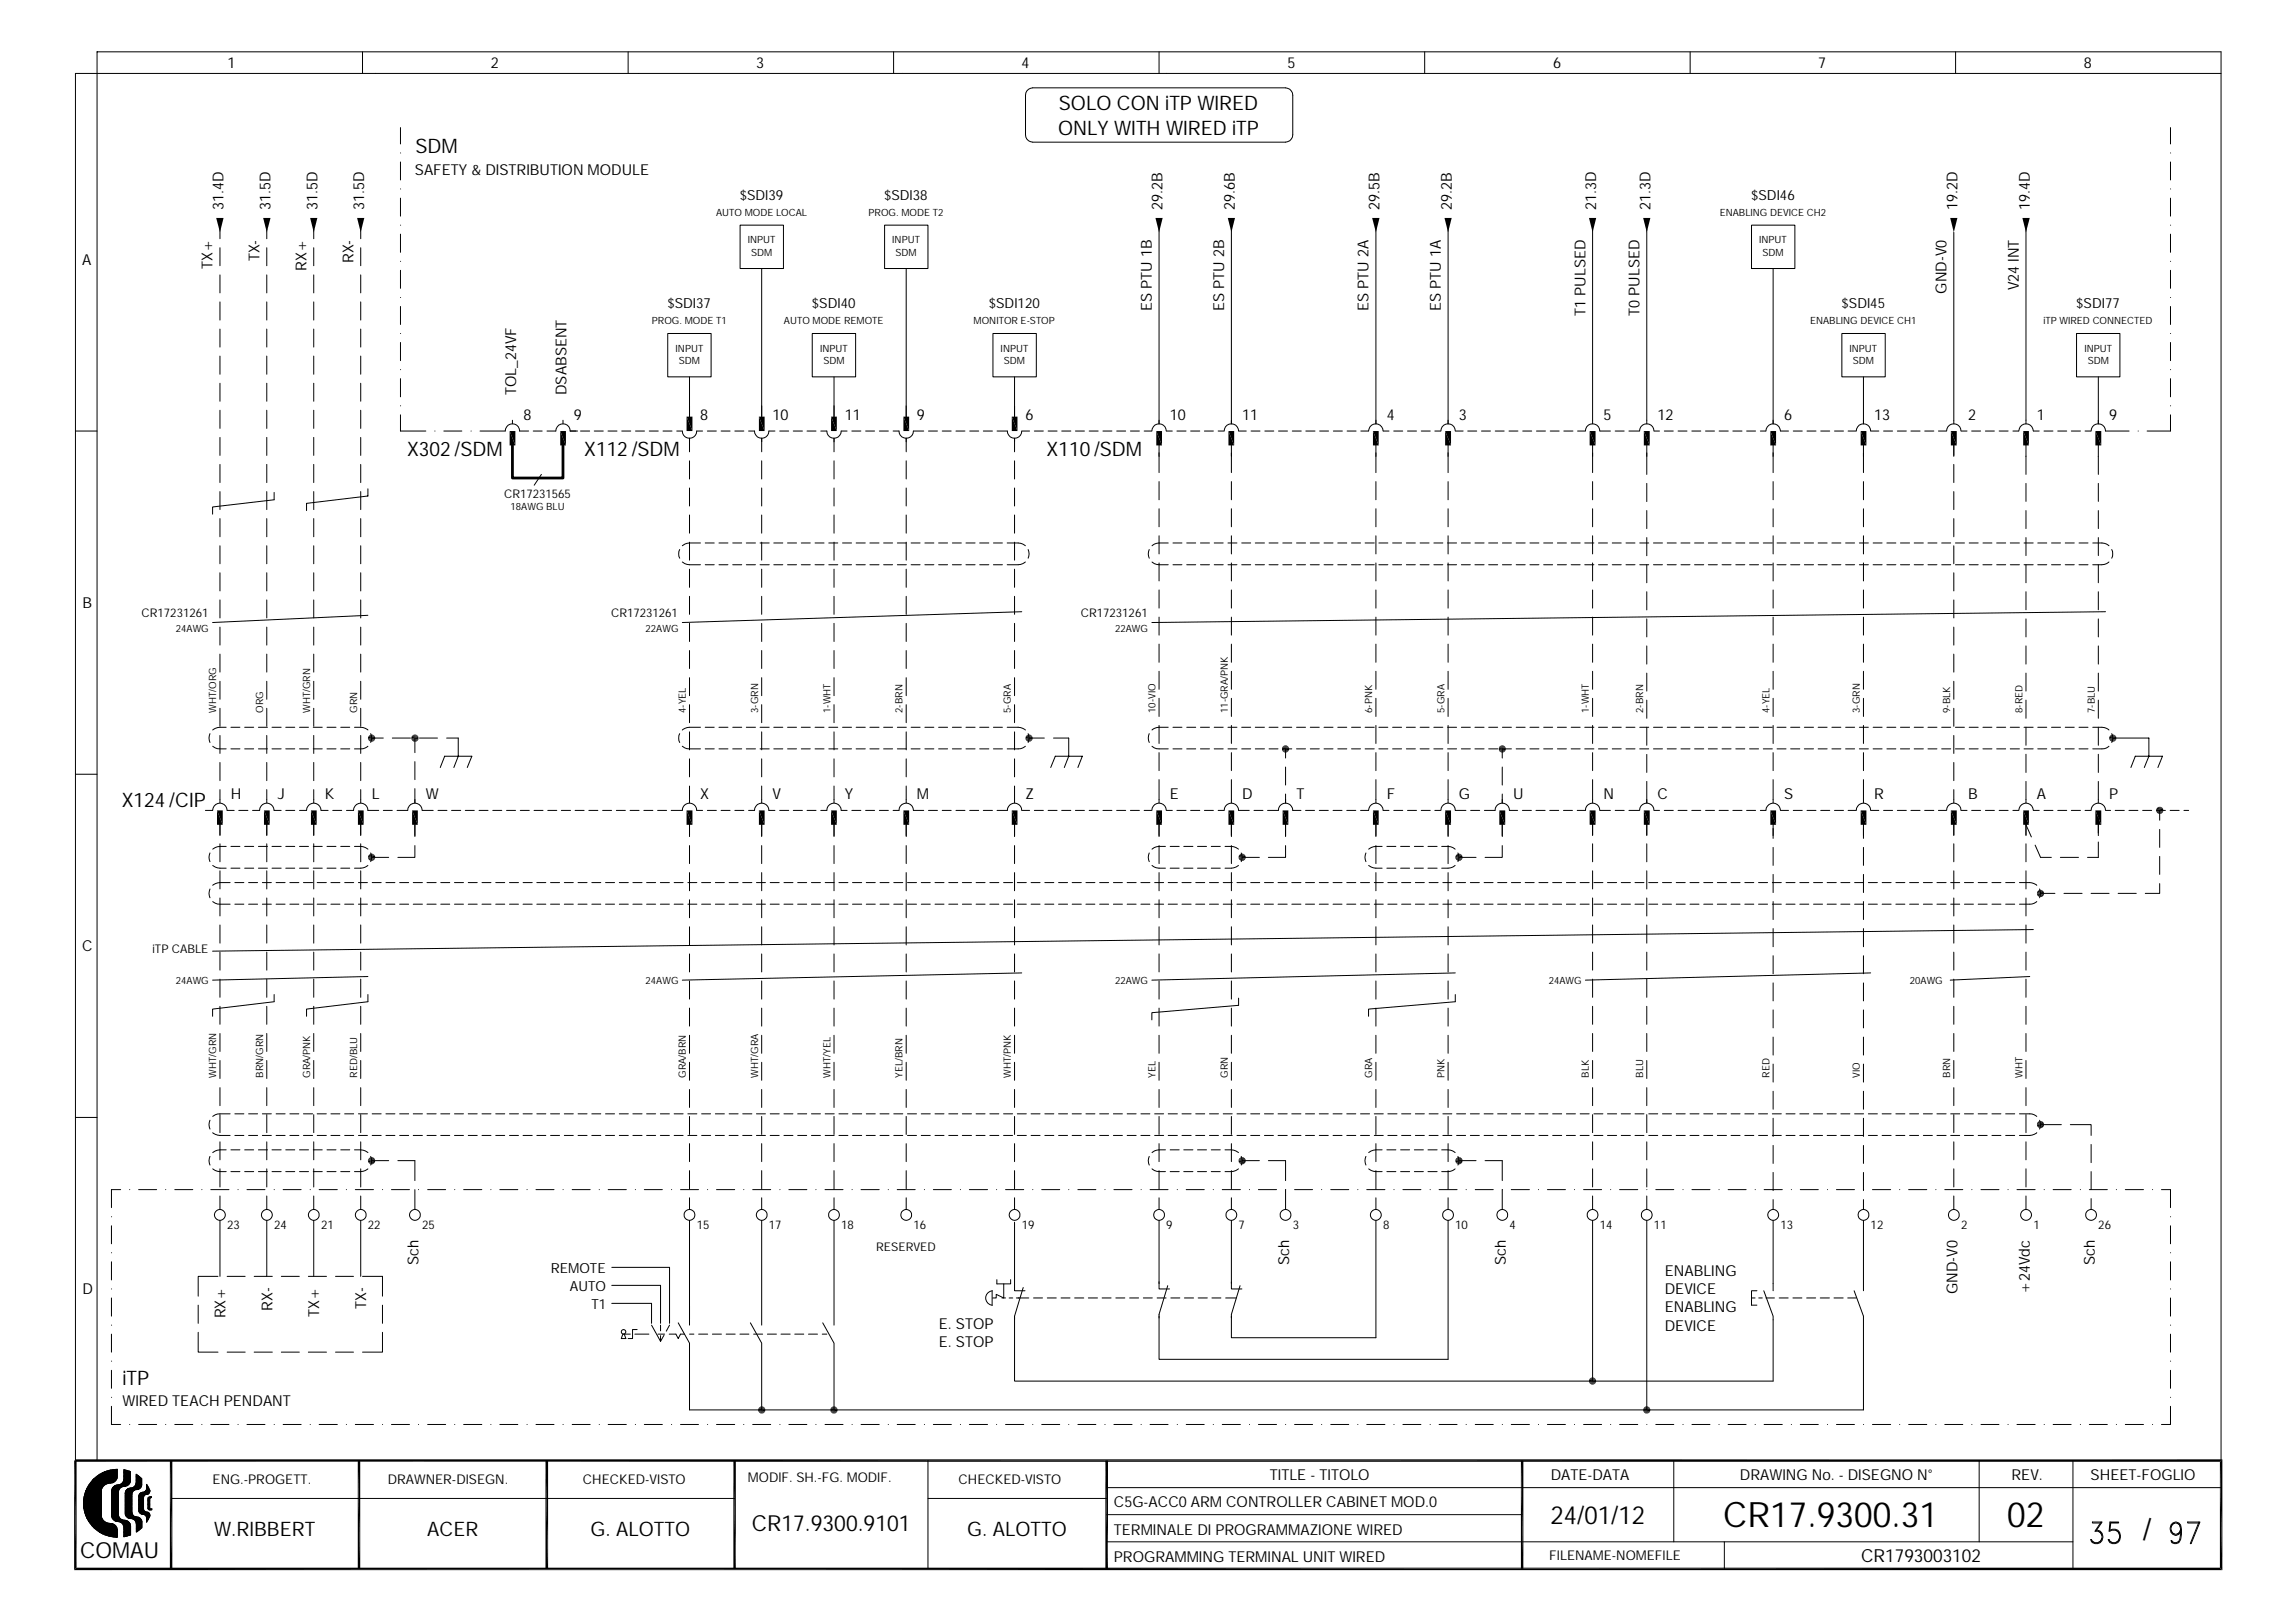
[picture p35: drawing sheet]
<svg xmlns="http://www.w3.org/2000/svg" width="297mm" height="210mm" viewBox="0 0 297 210" stroke-linecap="round" stroke-linejoin="round" font-family="sans-serif">
<defs><g id="words">
<g font-size="4.5">
<text x="222.9" y="197.5">CR17.9300.31</text>
<text x="259.6" y="197.5">02</text>
</g>
<text font-size="3.9" x="277.1" y="199.2">/</text>
<text font-size="3.2" x="200.5" y="197.1">24/01/12</text>
<g font-size="2.9">
<text x="10.4" y="201.5">COMAU</text>
<text x="97.2" y="198">CR17.9300.9101</text>
</g>
<g font-size="2.6">
<text x="136.8" y="17.4">ONLY WITH WIRED iTP</text>
<text x="136.9" y="14.2">SOLO CON iTP WIRED</text>
<text x="53.7" y="19.8">SDM</text>
<text x="52.7" y="59">X302/SDM</text>
<text x="75.6" y="59">X112/SDM</text>
<text x="135.4" y="59">X110/SDM</text>
<text x="15.7" y="104.3">X124/CIP</text>
<text x="15.8" y="179.1">iTP</text>
<text x="27.7" y="198.7">W.RIBBERT</text>
<text x="55.2" y="198.7">ACER</text>
<text x="76.4" y="198.7">G. ALOTTO</text>
<text x="125.1" y="198.7">G. ALOTTO</text>
</g>
<text font-size="2.3" x="240.7" y="202">CR1793003102</text>
<g font-size="1.9">
<text x="29.4" y="8.8">1</text>
<text x="63.5" y="8.8">2</text>
<text x="97.8" y="8.8">3</text>
<text x="132.1" y="8.8">4</text>
<text x="166.5" y="8.8">5</text>
<text x="200.9" y="8.8">6</text>
<text x="235.2" y="8.8">7</text>
<text x="269.5" y="8.8">8</text>
<text x="53.7" y="22.6">SAFETY &amp; DISTRIBUTION MODULE</text>
<text x="28.9" y="27.2" transform="rotate(-90 28.9 27.2)">31.4D</text>
<text x="35" y="27.2" transform="rotate(-90 35 27.2)">31.5D</text>
<text x="41" y="27.2" transform="rotate(-90 41 27.2)">31.5D</text>
<text x="47.1" y="27.2" transform="rotate(-90 47.1 27.2)">31.5D</text>
<text x="150.4" y="27.2" transform="rotate(-90 150.4 27.2)">29.2B</text>
<text x="159.7" y="27.2" transform="rotate(-90 159.7 27.2)">29.6B</text>
<text x="178.4" y="27.2" transform="rotate(-90 178.4 27.2)">29.5B</text>
<text x="187.7" y="27.2" transform="rotate(-90 187.7 27.2)">29.2B</text>
<text x="206.4" y="27.2" transform="rotate(-90 206.4 27.2)">21.3D</text>
<text x="213.4" y="27.2" transform="rotate(-90 213.4 27.2)">21.3D</text>
<text x="253.2" y="27.2" transform="rotate(-90 253.2 27.2)">19.2D</text>
<text x="262.5" y="27.2" transform="rotate(-90 262.5 27.2)">19.4D</text>
<text x="10.6" y="34.3">A</text>
<text x="27.5" y="34.8" transform="rotate(-90 27.5 34.8)">TX+</text>
<text x="33.6" y="33.8" transform="rotate(-90 33.6 33.8)">TX-</text>
<text x="39.6" y="35" transform="rotate(-90 39.6 35)">RX+</text>
<text x="45.7" y="34" transform="rotate(-90 45.7 34)">RX-</text>
<text x="149" y="40.3" transform="rotate(-90 149 40.3)">ES PTU 1B</text>
<text x="158.3" y="40.3" transform="rotate(-90 158.3 40.3)">ES PTU 2B</text>
<text x="177" y="40.2" transform="rotate(-90 177 40.2)">ES PTU 2A</text>
<text x="186.4" y="40.2" transform="rotate(-90 186.4 40.2)">ES PTU 1A</text>
<text x="205" y="40.8" transform="rotate(-90 205 40.8)">T1 PULSED</text>
<text x="212" y="40.8" transform="rotate(-90 212 40.8)">T0 PULSED</text>
<text x="251.8" y="38" transform="rotate(-90 251.8 38)">GND-V0</text>
<text x="261.1" y="37.6" transform="rotate(-90 261.1 37.6)">V24 INT</text>
<text x="66.7" y="51.1" transform="rotate(-90 66.7 51.1)">TOL_24VF</text>
<text x="73.3" y="51.1" transform="rotate(-90 73.3 51.1)">DSABSENT</text>
<text x="67.7" y="54.3">8</text>
<text x="74.2" y="54.3">9</text>
<text x="90.6" y="54.3">8</text>
<text x="99.9" y="54.3">10</text>
<text x="109.3" y="54.3">11</text>
<text x="118.6" y="54.3">9</text>
<text x="132.6" y="54.3">6</text>
<text x="151.3" y="54.3">10</text>
<text x="160.7" y="54.3">11</text>
<text x="179.3" y="54.3">4</text>
<text x="188.7" y="54.3">3</text>
<text x="207.4" y="54.3">5</text>
<text x="214.4" y="54.3">12</text>
<text x="230.7" y="54.3">6</text>
<text x="242.4" y="54.3">13</text>
<text x="254.6" y="54.3">2</text>
<text x="263.4" y="54.3">1</text>
<text x="272.8" y="54.3">9</text>
<text x="10.7" y="78.6">B</text>
<text x="29.8" y="103.4">H</text>
<text x="35.9" y="103.4">J</text>
<text x="42" y="103.4">K</text>
<text x="48.1" y="103.4">L</text>
<text x="55.1" y="103.4">W</text>
<text x="90.6" y="103.4">X</text>
<text x="99.9" y="103.4">V</text>
<text x="109.3" y="103.4">Y</text>
<text x="118.6" y="103.4">M</text>
<text x="132.6" y="103.4">Z</text>
<text x="151.3" y="103.4">E</text>
<text x="160.7" y="103.4">D</text>
<text x="167.7" y="103.4">T</text>
<text x="179.3" y="103.4">F</text>
<text x="188.7" y="103.4">G</text>
<text x="195.7" y="103.4">U</text>
<text x="207.4" y="103.4">N</text>
<text x="214.4" y="103.4">C</text>
<text x="230.7" y="103.4">S</text>
<text x="242.4" y="103.4">R</text>
<text x="254.6" y="103.4">B</text>
<text x="263.4" y="103.4">A</text>
<text x="272.8" y="103.4">P</text>
<text x="10.6" y="123">C</text>
<text x="10.7" y="167.4">D</text>
<text x="54.1" y="163.6" transform="rotate(-90 54.1 163.6)">Sch</text>
<text x="166.7" y="163.6" transform="rotate(-90 166.7 163.6)">Sch</text>
<text x="194.8" y="163.6" transform="rotate(-90 194.8 163.6)">Sch</text>
<text x="215.3" y="165.1">ENABLING</text>
<text x="215.3" y="167.4">DEVICE</text>
<text x="253.2" y="167.4" transform="rotate(-90 253.2 167.4)">GND-V0</text>
<text x="262.5" y="167.3" transform="rotate(-90 262.5 167.3)">+24Vdc</text>
<text x="270.9" y="163.6" transform="rotate(-90 270.9 163.6)">Sch</text>
<text x="29.1" y="170.5" transform="rotate(-90 29.1 170.5)">RX+</text>
<text x="35.2" y="169.5" transform="rotate(-90 35.2 169.5)">RX-</text>
<text x="41.3" y="170.3" transform="rotate(-90 41.3 170.3)">TX+</text>
<text x="47.3" y="169.3" transform="rotate(-90 47.3 169.3)">TX-</text>
<text x="121.4" y="171.8">E. STOP</text>
<text x="215.3" y="169.7">ENABLING</text>
<text x="215.3" y="172.1">DEVICE</text>
<text x="121.4" y="174.2">E. STOP</text>
<text x="15.8" y="181.9">WIRED TEACH PENDANT</text>
<text x="164.2" y="191.5">TITLE - TITOLO</text>
<text x="200.6" y="191.5">DATE-DATA</text>
<text x="225" y="191.5">DRAWING No. - DISEGNO N°</text>
<text x="260.2" y="191.5">REV.</text>
<text x="270.4" y="191.5">SHEET-FOGLIO</text>
<text x="144.1" y="195">C5G-ACC0 ARM CONTROLLER CABINET MOD.0</text>
<text x="144.1" y="198.5">TERMINALE DI PROGRAMMAZIONE WIRED</text>
<text x="144.1" y="202">PROGRAMMING TERMINAL UNIT WIRED</text>
</g>
<g font-size="1.8">
<text x="95.7" y="25.9">$SDI39</text>
<text x="114.3" y="25.9">$SDI38</text>
<text x="226.5" y="25.9">$SDI46</text>
<text x="86.3" y="39.9">$SDI37</text>
<text x="105" y="39.9">$SDI40</text>
<text x="127.9" y="39.9">$SDI120</text>
<text x="238.2" y="39.9">$SDI45</text>
<text x="268.5" y="39.9">$SDI77</text>
<text x="71.2" y="164.6">REMOTE</text>
<text x="73.7" y="166.9">AUTO</text>
<text x="76.5" y="169.3">T1</text>
</g>
<g font-size="1.7">
<text x="27.5" y="191.9">ENG.-PROGETT.</text>
<text x="50.2" y="191.9">DRAWNER-DISEGN.</text>
<text x="75.4" y="191.9">CHECKED-VISTO</text>
<text x="96.7" y="191.7">MODIF. SH.-FG. MODIF.</text>
<text x="124" y="191.9">CHECKED-VISTO</text>
<text x="200.4" y="201.7">FILENAME-NOMEFILE</text>
</g>
<g font-size="1.5">
<text x="65.2" y="64.4">CR17231565</text>
<text x="18.3" y="79.8">CR17231261</text>
<text x="79" y="79.8">CR17231261</text>
<text x="139.8" y="79.8">CR17231261</text>
<text x="19.7" y="123.2">iTP CABLE</text>
<text x="29.4" y="159">23</text>
<text x="35.5" y="159">24</text>
<text x="41.5" y="159">21</text>
<text x="47.6" y="159">22</text>
<text x="54.6" y="159">25</text>
<text x="90.1" y="159">15</text>
<text x="99.4" y="159">17</text>
<text x="108.8" y="159">18</text>
<text x="113.3" y="161.8">RESERVED</text>
<text x="118.1" y="159">16</text>
<text x="132.1" y="159">19</text>
<text x="150.8" y="159">9</text>
<text x="160.2" y="159">7</text>
<text x="167.2" y="159">3</text>
<text x="178.9" y="159">8</text>
<text x="188.2" y="159">10</text>
<text x="195.2" y="159">4</text>
<text x="206.9" y="159">14</text>
<text x="213.9" y="159">11</text>
<text x="230.3" y="159">13</text>
<text x="241.9" y="159">12</text>
<text x="253.6" y="159">2</text>
<text x="263" y="159">1</text>
<text x="271.4" y="159">26</text>
</g>
<g font-size="1.3">
<text x="92.6" y="28">AUTO MODE LOCAL</text>
<text x="112.3" y="28">PROG. MODE T2</text>
<text x="222.4" y="28">ENABLING DEVICE CH2</text>
<text x="96.7" y="31.5">INPUT</text>
<text x="97.1" y="33.1">SDM</text>
<text x="115.4" y="31.5">INPUT</text>
<text x="115.8" y="33.1">SDM</text>
<text x="227.5" y="31.5">INPUT</text>
<text x="227.9" y="33.1">SDM</text>
<text x="84.3" y="42">PROG. MODE T1</text>
<text x="101.4" y="42">AUTO MODE REMOTE</text>
<text x="125.9" y="42">MONITOR E-STOP</text>
<text x="234.1" y="42">ENABLING DEVICE CH1</text>
<text x="264.3" y="42">iTP WIRED CONNECTED</text>
<text x="87.4" y="45.5">INPUT</text>
<text x="87.8" y="47.1">SDM</text>
<text x="106.1" y="45.5">INPUT</text>
<text x="106.5" y="47.1">SDM</text>
<text x="129.4" y="45.5">INPUT</text>
<text x="129.8" y="47.1">SDM</text>
<text x="239.2" y="45.5">INPUT</text>
<text x="239.6" y="47.1">SDM</text>
<text x="269.6" y="45.5">INPUT</text>
<text x="270" y="47.1">SDM</text>
<text x="66" y="66">18AWG BLU</text>
<text x="22.8" y="81.7">24AWG</text>
<text x="83.5" y="81.7">22AWG</text>
<text x="144.2" y="81.7">22AWG</text>
<text x="28" y="92.2" transform="rotate(-90 28 92.2)">WHT/ORG</text>
<text x="34" y="92.2" transform="rotate(-90 34 92.2)">ORG</text>
<text x="40.1" y="92.2" transform="rotate(-90 40.1 92.2)">WHT/GRN</text>
<text x="46.2" y="92.2" transform="rotate(-90 46.2 92.2)">GRN</text>
<text x="88.7" y="92.2" transform="rotate(-90 88.7 92.2)">4-YEL</text>
<text x="98" y="92.2" transform="rotate(-90 98 92.2)">3-GRN</text>
<text x="107.4" y="92.2" transform="rotate(-90 107.4 92.2)">1-WHT</text>
<text x="116.7" y="92.2" transform="rotate(-90 116.7 92.2)">2-BRN</text>
<text x="130.7" y="92.2" transform="rotate(-90 130.7 92.2)">5-GRA</text>
<text x="149.4" y="92.2" transform="rotate(-90 149.4 92.2)">10-VIO</text>
<text x="158.8" y="92.2" transform="rotate(-90 158.8 92.2)">11-GRA/PNK</text>
<text x="177.5" y="92.2" transform="rotate(-90 177.5 92.2)">6-PNK</text>
<text x="186.8" y="92.2" transform="rotate(-90 186.8 92.2)">5-GRA</text>
<text x="205.5" y="92.2" transform="rotate(-90 205.5 92.2)">1-WHT</text>
<text x="212.5" y="92.2" transform="rotate(-90 212.5 92.2)">2-BRN</text>
<text x="228.9" y="92.2" transform="rotate(-90 228.9 92.2)">4-YEL</text>
<text x="240.5" y="92.2" transform="rotate(-90 240.5 92.2)">3-GRN</text>
<text x="252.2" y="92.2" transform="rotate(-90 252.2 92.2)">9-BLK</text>
<text x="261.6" y="92.2" transform="rotate(-90 261.6 92.2)">8-RED</text>
<text x="270.9" y="92.2" transform="rotate(-90 270.9 92.2)">7-BLU</text>
<text x="22.8" y="127.2">24AWG</text>
<text x="83.5" y="127.2">24AWG</text>
<text x="144.2" y="127.2">22AWG</text>
<text x="200.3" y="127.2">24AWG</text>
<text x="247" y="127.2">20AWG</text>
<text x="28" y="139.4" transform="rotate(-90 28 139.4)">WHT/GRN</text>
<text x="34" y="139.4" transform="rotate(-90 34 139.4)">BRN/GRN</text>
<text x="40.1" y="139.4" transform="rotate(-90 40.1 139.4)">GRA/PNK</text>
<text x="46.2" y="139.4" transform="rotate(-90 46.2 139.4)">RED/BLU</text>
<text x="88.7" y="139.4" transform="rotate(-90 88.7 139.4)">GRA/BRN</text>
<text x="98" y="139.4" transform="rotate(-90 98 139.4)">WHT/GRA</text>
<text x="107.4" y="139.4" transform="rotate(-90 107.4 139.4)">WHT/YEL</text>
<text x="116.7" y="139.4" transform="rotate(-90 116.7 139.4)">YEL/BRN</text>
<text x="130.7" y="139.4" transform="rotate(-90 130.7 139.4)">WHT/PNK</text>
<text x="149.4" y="139.4" transform="rotate(-90 149.4 139.4)">YEL</text>
<text x="158.8" y="139.4" transform="rotate(-90 158.8 139.4)">GRN</text>
<text x="177.5" y="139.4" transform="rotate(-90 177.5 139.4)">GRA</text>
<text x="186.8" y="139.4" transform="rotate(-90 186.8 139.4)">PNK</text>
<text x="205.5" y="139.4" transform="rotate(-90 205.5 139.4)">BLK</text>
<text x="212.5" y="139.4" transform="rotate(-90 212.5 139.4)">BLU</text>
<text x="228.9" y="139.4" transform="rotate(-90 228.9 139.4)">RED</text>
<text x="240.5" y="139.4" transform="rotate(-90 240.5 139.4)">VIO</text>
<text x="252.2" y="139.4" transform="rotate(-90 252.2 139.4)">BRN</text>
<text x="261.6" y="139.4" transform="rotate(-90 261.6 139.4)">WHT</text>
</g>
</g></defs>
<g fill="#000">
<path d="M28 28.2h.9l-.5 1.8zM34 28.2h1l-.5 1.8zM40.1 28.2h.9l-.4 1.8zM46.2 28.2h.9l-.4 1.8zM149.4 28.2h1l-.5 1.8zM158.8 28.2h.9l-.4 1.8zM177.5 28.2h.9l-.5 1.8zM186.8 28.2h.9l-.4 1.8zM205.5 28.2h.9l-.4 1.8zM212.5 28.2h.9l-.4 1.8zM252.2 28.2h1l-.5 1.8zM261.6 28.2h.9l-.5 1.8z"/>
<path d="M65.9 55.7l.8 1.9h-.8zM65.9 55.7h.8v1.9zM72.5 55.7l.7 1.9h-.7zM72.5 55.7h.7v1.9zM88.8 53.9l.8 1.8h-.8zM88.8 53.9h.8v1.8zM98.1 53.9l.8 1.8h-.8zM98.1 53.9h.8v1.8zM107.5 53.9l.7 1.8h-.7zM107.5 53.9h.7v1.8zM116.8 53.9l.8 1.8h-.8zM116.8 53.9h.8v1.8z"/>
<path d="M130.9 53.9l.7 1.8h-.7zM130.9 53.9h.7v1.8zM149.5 55.7l.8 1.9h-.8zM149.5 55.7h.8v1.9zM158.9 55.7l.7 1.9h-.7zM158.9 55.7h.7v1.9zM177.6 55.7l.7 1.9h-.7zM177.6 55.7h.7v1.9zM186.9 55.7l.8 1.9h-.8zM186.9 55.7h.8v1.9zM205.6 55.7l.8 1.9h-.8zM205.6 55.7h.8v1.9z"/>
<path d="M212.6 55.7l.8 1.9h-.8zM212.6 55.7h.8v1.9zM229 55.7l.7 1.9h-.7zM229 55.7h.7v1.9zM240.6 55.7l.8 1.9h-.8zM240.6 55.7h.8v1.9zM252.3 55.7l.8 1.9h-.8zM252.3 55.7h.8v1.9zM261.7 55.7l.7 1.9h-.7zM261.7 55.7h.7v1.9zM271 55.7l.8 1.9h-.8zM271 55.7h.8v1.9z"/>
<path d="M47.6 95.5l.9 .1h-.9zM47.6 95.5h.9v.1zM47.6 95.3l.9 .2h-.9zM47.6 95.3h.9v.2zM47.6 95.6l.8 .2h-.7zM47.6 95.6h.9l-.1 .2zM47.7 95.1l.8 .2h-.9zM47.7 95.1h.7l.1 .2zM47.7 95.8l.5 .1h-.3zM47.7 95.8h.7l-.2 .1zM47.7 95.1l.2-.1 .5 .1zM47.9 95h.3l.2 .1z"/>
<path d="M47.9 95.9h.3zM47.9 95h.3zM53.2 95.5l.9 .1h-.9zM53.2 95.5h.9v.1zM53.2 95.3l.9 .2h-.9zM53.2 95.3h.9v.2zM53.2 95.6l.8 .2h-.7zM53.2 95.6h.9l-.1 .2zM53.3 95.1l.8 .2h-.9zM53.3 95.1h.7l.1 .2zM53.3 95.8l.5 .1h-.3zM53.3 95.8h.7l-.2 .1z"/>
<path d="M53.3 95.1l.2-.1 .5 .1zM53.5 95h.3l.2 .1zM53.5 95.9h.3zM53.5 95h.3zM132.6 95.5l.9 .1h-.8zM132.6 95.5h1l-.1 .1zM132.7 95.3l.9 .2h-1zM132.7 95.3h.8l.1 .2zM132.7 95.6l.7 .2h-.6zM132.7 95.6h.8l-.1 .2zM132.8 95.1l.7 .2h-.8zM132.8 95.1h.6l.1 .2z"/>
<path d="M132.8 95.8l.5 .1h-.4zM132.8 95.8h.6l-.1 .1zM132.8 95.1l.1-.1 .5 .1zM132.9 95h.4l.1 .1zM132.9 95.9h.4zM132.9 95h.4zM165.8 96.9l.9 .1h-.9zM165.8 96.9h.9v.1zM165.8 96.7l.9 .2h-.9zM165.8 96.7h.9v.2zM165.8 97l.8 .2h-.7zM165.8 97h.9l-.1 .2z"/>
<path d="M165.9 96.5l.8 .2h-.9zM165.9 96.5h.7l.1 .2zM165.9 97.2l.5 .1h-.3zM165.9 97.2h.7l-.2 .1zM165.9 96.5l.2-.1 .5 .1zM166.1 96.4h.3l.2 .1zM166.1 97.3h.3zM166.1 96.4h.3zM193.8 96.9l.9 .1h-.8zM193.8 96.9h1l-.1 .1zM193.9 96.7l.9 .2h-1zM193.9 96.7h.8l.1 .2z"/>
<path d="M193.9 97l.7 .2h-.6zM193.9 97h.8l-.1 .2zM194 96.5l.7 .2h-.8zM194 96.5h.6l.1 .2zM194 97.2l.5 .1h-.4zM194 97.2h.6l-.1 .1zM194 96.5l.1-.1 .5 .1zM194.1 96.4h.4l.1 .1zM194.1 97.3h.4zM194.1 96.4h.4zM272.8 95.5l.9 .1h-.9zM272.8 95.5h.9v.1z"/>
<path d="M272.8 95.3l.9 .2h-.9zM272.8 95.3h.9v.2zM272.8 95.6l.8 .2h-.7zM272.8 95.6h.9l-.1 .2zM272.9 95.1l.8 .2h-.9zM272.9 95.1h.7l.1 .2zM272.9 95.8l.5 .1h-.3zM272.9 95.8h.7l-.2 .1zM272.9 95.1l.2-.1 .5 .1zM273.1 95h.3l.2 .1zM273.1 95.9h.3zM273.1 95h.3z"/>
<path d="M28.1 104.8l.7 1.9h-.7zM28.1 104.8h.7v1.9zM34.1 104.8l.8 1.9h-.8zM34.1 104.8h.8v1.9zM40.2 104.8l.8 1.9h-.8zM40.2 104.8h.8v1.9zM46.3 104.8l.7 1.9h-.7zM46.3 104.8h.7v1.9zM47.6 110.9l.9 .2h-.9zM47.6 110.9h.9v.2zM47.6 110.7l.9 .2h-.9zM47.6 110.7h.9v.2z"/>
<path d="M47.6 111.1l.8 .1h-.7zM47.6 111.1h.9l-.1 .1zM47.7 110.5l.8 .2h-.9zM47.7 110.5h.7l.1 .2zM47.7 111.2l.5 .1h-.3zM47.7 111.2h.7l-.2 .1zM47.7 110.5l.2-.1 .5 .1zM47.9 110.4h.3l.2 .1zM47.9 111.3h.3zM47.9 110.4h.3zM53.3 104.8l.7 1.9h-.7zM53.3 104.8h.7v1.9z"/>
<path d="M88.8 104.8l.8 1.9h-.8zM88.8 104.8h.8v1.9zM98.1 104.8l.8 1.9h-.8zM98.1 104.8h.8v1.9zM107.5 104.8l.7 1.9h-.7zM107.5 104.8h.7v1.9zM116.8 104.8l.8 1.9h-.8zM116.8 104.8h.8v1.9zM130.9 104.8l.7 1.9h-.7zM130.9 104.8h.7v1.9zM149.5 104.8l.8 1.9h-.8zM149.5 104.8h.8v1.9z"/>
<path d="M158.9 104.8l.7 1.9h-.7zM158.9 104.8h.7v1.9zM160.2 110.9l.9 .2h-.9zM160.2 110.9h.9v.2zM160.2 110.7l.9 .2h-.9zM160.2 110.7h.9v.2zM160.2 111.1l.8 .1h-.7zM160.2 111.1h.9l-.1 .1zM160.3 110.5l.8 .2h-.9zM160.3 110.5h.7l.1 .2zM160.3 111.2l.5 .1h-.3zM160.3 111.2h.7l-.2 .1z"/>
<path d="M160.3 110.5l.2-.1 .5 .1zM160.5 110.4h.3l.2 .1zM160.5 111.3h.3zM160.5 110.4h.3zM165.9 104.8l.7 1.9h-.7zM165.9 104.8h.7v1.9zM177.6 104.8l.7 1.9h-.7zM177.6 104.8h.7v1.9zM186.9 104.8l.8 1.9h-.8zM186.9 104.8h.8v1.9zM188.2 110.9l.9 .2h-.8zM188.2 110.9h.9v.2z"/>
<path d="M188.3 110.7l.8 .2h-.9zM188.3 110.7h.8v.2zM188.3 111.1l.7 .1h-.6zM188.3 111.1h.8l-.1 .1zM188.4 110.5l.7 .2h-.8zM188.4 110.5h.6l.1 .2zM188.4 111.2l.5 .1h-.4zM188.4 111.2h.6l-.1 .1zM188.4 110.5l.1-.1 .5 .1zM188.5 110.4h.4l.1 .1zM188.5 111.3h.4zM188.5 110.4h.4z"/>
<path d="M193.9 104.8l.8 1.9h-.8zM193.9 104.8h.8v1.9zM205.6 104.8l.8 1.9h-.8zM205.6 104.8h.8v1.9zM212.6 104.8l.8 1.9h-.8zM212.6 104.8h.8v1.9zM229 104.8l.7 1.9h-.7zM229 104.8h.7v1.9zM240.6 104.8l.8 1.9h-.8zM240.6 104.8h.8v1.9zM252.3 104.8l.8 1.9h-.8zM252.3 104.8h.8v1.9z"/>
<path d="M261.7 104.8l.7 1.9h-.7zM261.7 104.8h.7v1.9zM263.4 115.5l.9 .2h-.8zM263.4 115.5h1l-.1 .2zM263.5 115.4l.9 .1h-1zM263.5 115.4h.8l.1 .1zM263.5 115.7l.7 .2h-.6zM263.5 115.7h.8l-.1 .2zM263.6 115.2l.7 .2h-.8zM263.6 115.2h.6l.1 .2zM263.6 115.9l.5 .1h-.4zM263.6 115.9h.6l-.1 .1z"/>
<path d="M263.6 115.2l.1-.1 .5 .1zM263.7 115.1h.4l.1 .1zM263.7 116h.4zM263.7 115.1h.4zM271 104.8l.8 1.9h-.8zM271 104.8h.8v1.9zM278.8 104.8l1 .2h-.9zM278.8 104.8h1v.2zM278.9 104.6l.9 .2h-1zM278.9 104.6h.9v.2zM278.9 105l.8 .1h-.7zM278.9 105h.9l-.1 .1z"/>
<path d="M279 104.5l.8 .1h-.9zM279 104.5h.7l.1 .1zM279 105.1l.5 .1h-.4zM279 105.1h.7l-.2 .1zM279 104.5l.1-.1 .6 .1zM279.1 104.4h.4l.2 .1zM279.1 105.2h.4zM279.1 104.4h.4zM47.6 150.1l.9 .2h-.9zM47.6 150.1h.9v.2zM47.6 149.9l.9 .2h-.9zM47.6 149.9h.9v.2z"/>
<path d="M47.6 150.3l.8 .1h-.7zM47.6 150.3h.9l-.1 .1zM47.7 149.8l.8 .1h-.9zM47.7 149.8h.7l.1 .1zM47.7 150.4l.5 .2h-.3zM47.7 150.4h.7l-.2 .2zM47.7 149.8l.2-.1 .5 .1zM47.9 149.7h.3l.2 .1zM47.9 150.6h.3zM47.9 149.7h.3zM160.2 150.1l.9 .2h-.9zM160.2 150.1h.9v.2z"/>
<path d="M160.2 149.9l.9 .2h-.9zM160.2 149.9h.9v.2zM160.2 150.3l.8 .1h-.7zM160.2 150.3h.9l-.1 .1zM160.3 149.8l.8 .1h-.9zM160.3 149.8h.7l.1 .1zM160.3 150.4l.5 .2h-.3zM160.3 150.4h.7l-.2 .2zM160.3 149.8l.2-.1 .5 .1zM160.5 149.7h.3l.2 .1zM160.5 150.6h.3zM160.5 149.7h.3z"/>
<path d="M188.2 150.1l.9 .2h-.8zM188.2 150.1h.9v.2zM188.3 149.9l.8 .2h-.9zM188.3 149.9h.8v.2zM188.3 150.3l.7 .1h-.6zM188.3 150.3h.8l-.1 .1zM188.4 149.8l.7 .1h-.8zM188.4 149.8h.6l.1 .1zM188.4 150.4l.5 .2h-.4zM188.4 150.4h.6l-.1 .2zM188.4 149.8l.1-.1 .5 .1zM188.5 149.7h.4l.1 .1z"/>
<path d="M188.5 150.6h.4zM188.5 149.7h.4zM263.4 145.5l.9 .1h-.8zM263.4 145.5h1l-.1 .1zM263.5 145.3l.9 .2h-1zM263.5 145.3h.8l.1 .2zM263.5 145.6l.7 .2h-.6zM263.5 145.6h.8l-.1 .2zM263.6 145.1l.7 .2h-.8zM263.6 145.1h.6l.1 .2zM263.6 145.8l.5 .1h-.4zM263.6 145.8h.6l-.1 .1z"/>
<path d="M263.6 145.1l.1-.1 .5 .1zM263.7 145h.4l.1 .1zM263.7 145.9h.4zM263.7 145h.4zM205.5 178.6l.9 .2h-.9zM205.5 178.6h.9v.2zM205.5 178.4l.9 .2h-.9zM205.5 178.4h.9v.2zM205.5 178.8l.8 .1h-.7zM205.5 178.8h.9l-.1 .1zM205.6 178.3l.8 .1h-.9zM205.6 178.3h.7l.1 .1z"/>
<path d="M205.6 178.9l.5 .1h-.3zM205.6 178.9h.7l-.2 .1zM205.6 178.3l.2-.1 .5 .1zM205.8 178.2h.3l.2 .1zM205.8 179h.3zM205.8 178.2h.3zM98 182.3l1 .2h-.9zM98 182.3h1v.2zM98.1 182.2l.9 .1h-1zM98.1 182.2h.9v.1zM98.1 182.5l.7 .2h-.6zM98.1 182.5h.9l-.2 .2z"/>
<path d="M98.2 182l.8 .2h-.9zM98.2 182h.6l.2 .2zM98.2 182.7l.5 .1h-.4zM98.2 182.7h.6l-.1 .1zM98.2 182l.1-.1 .5 .1zM98.3 181.9h.4l.1 .1zM98.3 182.8h.4zM98.3 181.9h.4zM107.4 182.3l.9 .2h-.9zM107.4 182.3h.9v.2zM107.4 182.2l.9 .1h-.9zM107.4 182.2h.9v.1z"/>
<path d="M107.4 182.5l.8 .2h-.7zM107.4 182.5h.9l-.1 .2zM107.5 182l.8 .2h-.9zM107.5 182h.7l.1 .2zM107.5 182.7l.5 .1h-.3zM107.5 182.7h.7l-.2 .1zM107.5 182l.2-.1 .5 .1zM107.7 181.9h.3l.2 .1zM107.7 182.8h.3zM107.7 181.9h.3zM212.5 182.3l.9 .2h-.8zM212.5 182.3h.9v.2z"/>
<path d="M212.6 182.2l.8 .1h-.9zM212.6 182.2h.8v.1zM212.6 182.5l.7 .2h-.7zM212.6 182.5h.8l-.1 .2zM212.6 182l.8 .2h-.8zM212.6 182h.7l.1 .2zM212.6 182.7l.5 .1h-.3zM212.6 182.7h.7l-.2 .1zM212.6 182l.2-.1 .5 .1zM212.8 181.9h.3l.2 .1zM212.8 182.8h.3zM212.8 181.9h.3z"/>
</g>
<g fill="none" stroke="#000" stroke-width=".13">
<path d="M46.9 6.7v2.8M51.8 16.5v2.1M51.8 19.8h.1M81.2 6.7v2.8M115.6 6.7v2.8M133 11.5l.6-.1h32.7a.95 .95 0 0 1 .9 .9v5.1a.99 .99 0 0 1-.9 1h-32.7a.95 .95 0 0 1-1-1v-5.1l.1-.3zM149.9 6.7v2.8M184.3 6.7v2.8M218.6 6.7v2.8M252.9 6.7v2.8M280.7 19.8h.1M280.7 16.5v2.1"/>
<path d="M287.3 9.5h-277.5v179.4M28.4 29.6v1.3M28.4 32v2.4M28.4 35.6v2.3M28.4 39v2.4M34.5 29.6v1.3M34.5 32v2.4M34.5 35.6v2.3M34.5 39v2.4M40.6 29.6v1.3M40.6 32v2.4M40.6 35.6v2.3"/>
<path d="M40.6 39v2.4M46.7 29.6v1.3M46.7 32v2.4M46.7 35.6v2.3M46.7 39v2.4M51.8 20.9v2.4M51.8 25.6v2.4M51.8 30.3v2.3M51.8 35v2.3M51.8 39.6v2.4M51.8 24.4h.1M51.8 29.1h.1"/>
<path d="M51.8 33.8h.1M51.8 38.5h.1M95.7 29.1h5.6v5.6h-5.6zM98.5 34.7v19.6M114.4 29.1h5.6v5.6h-5.6zM117.2 34.7v19.6M149.9 29.1v25.7M159.3 29.1v25.7M177.9 29.1v25.7M187.3 29.1v25.7M206 29.6v25.2M213 29.6v25.2"/>
<path d="M226.5 29.1h5.6v5.6h-5.6zM229.3 34.7v20.1M252.7 30v24.8M262 29.6v25.2M280.7 24.4h.1M280.7 29.1h.1M280.7 33.8h.1M280.7 38.5h.1M280.7 20.9v2.4M280.7 25.6v2.4M280.7 30.3v2.3M280.7 35v2.3"/>
<path d="M280.7 39.6v2.4M9.8 55.7h2.8M28.4 42.6v2.3M28.4 46.1v2.3M28.4 49.6v2.3M28.4 53.1v2.3M28.4 56.6v2.3M34.5 42.6v2.3M34.5 46.1v2.3M34.5 49.6v2.3M34.5 53.1v2.3M34.5 56.6v2.3"/>
<path d="M40.6 42.6v2.3M40.6 46.1v2.3M40.6 49.6v2.3M40.6 53.1v2.3M40.6 56.6v2.3M46.7 42.6v2.3M46.7 46.1v2.3M46.7 49.6v2.3M46.7 53.1v2.3M46.7 56.6v2.3M51.8 53.7v2h3.3M51.8 44.3v2.3"/>
<path d="M51.8 49v2.3M51.8 43.1h.1M51.8 47.8h.1M51.8 52.5h.1M56.2 55.7h.1M57.4 55.7h2.3M60.9 55.7h.1M62.1 55.7h3.2a.93 .93 0 0 1 1-.9 .93 .93 0 0 1 .9 .9h1.2M66.3 54.3v.5M66.3 57.1v1.9M69 55.7h1.1M70.7 55.7h1.2a.93 .93 0 0 1 .9-.9 .93 .93 0 0 1 .9 .9h1"/>
<path d="M72.8 54.3v.5M72.8 57.1v1.9M75.1 55.7h1.2M76.9 55.7h1.1M78.6 55.7h1.2M80.4 55.7h1.2M82.2 55.7h1.2M84 55.7h1.1M85.7 55.7h1.2M86.4 43.1h5.6v5.6h-5.6zM87.5 55.7h.7a.93 .93 0 0 0 1 1 .93 .93 0 0 0 .9-1h.8M89.2 48.7v5.6"/>
<path d="M89.2 56.7v1.7M89.2 59.6v2.3M91.5 55.7h1.1M93.3 55.7h1.1M95 55.7h1.2M96.8 55.7h.8a.93 .93 0 0 0 .9 1 .93 .93 0 0 0 .9-1h.8M98.5 56.7v1.7M98.5 59.6v2.3M100.8 55.7h1.2M102.6 55.7h1.2M104.4 55.7h1.1M105.1 43.1h5.6v5.6h-5.6z"/>
<path d="M106.2 55.7h.7a.93 .93 0 0 0 1 1 .93 .93 0 0 0 .9-1h.8M107.9 48.7v5.6M107.9 56.7v1.7M107.9 59.6v2.3M110.2 55.7h1.1M112 55.7h1.1M113.7 55.7h1.2M115.5 55.7h.8a.93 .93 0 0 0 .9 1 .93 .93 0 0 0 .9-1h1.4M117.2 56.7v1.7M117.2 59.6v2.3M120.1 55.7h1.1M121.9 55.7h1.1"/>
<path d="M123.6 55.7h1.2M125.4 55.7h1.2M127.2 55.7h1.2M128.4 43.1h5.6v5.6h-5.6zM128.9 55.7h1.4a.93 .93 0 0 0 .9 1 .93 .93 0 0 0 .9-1M131.2 48.7v5.6M131.2 56.7v1.7M131.2 59.6v2.3M132.2 55.7h1M133.8 55.7h1.1M135.6 55.7h1.1M137.3 55.7h1.2"/>
<path d="M139.1 55.7h1.2M140.9 55.7h1.1M142.6 55.7h1.2M144.4 55.7h1.2M146.2 55.7h1.2M148 55.7h.9M149 55.7a.93 .93 0 0 1 .9-.9 .93 .93 0 0 1 .9 .9M149.9 57.1v4M150.9 55.7h.7M152.2 55.7h1.2M154 55.7h1.2M155.8 55.7h1.1"/>
<path d="M157.5 55.7h.8M158.3 55.7a.93 .93 0 0 1 1-.9 .93 .93 0 0 1 .9 .9M159.3 57.1v4M160.2 55.7h1M161.8 55.7h1.2M163.6 55.7h1.1M165.4 55.7h1.1M167.1 55.7h1.2M168.9 55.7h1.2M170.7 55.7h1.1M172.4 55.7h1.2M174.2 55.7h1.2"/>
<path d="M176 55.7h1a.94 .94 0 0 1 .9-.9 .94 .94 0 0 1 1 .9M177.9 57.1v4M178.9 55.7h.7M180.3 55.7h1.1M182 55.7h1.2M183.8 55.7h1.2M185.6 55.7h.7M186.4 55.7a.93 .93 0 0 1 .9-.9 .93 .93 0 0 1 .9 .9M187.3 57.1v4M188.3 55.7h.9M189.8 55.7h1.2M191.6 55.7h1.2"/>
<path d="M193.4 55.7h1.1M195.2 55.7h1.1M196.9 55.7h1.2M198.7 55.7h1.2M200.5 55.7h1.2M202.2 55.7h1.2M204 55.7h1M205 55.7a.93 .93 0 0 1 1-.9 .93 .93 0 0 1 .9 .9M206 57.1v4M206.9 55.7h1.4M208.9 55.7h1.2M210.7 55.7h1.3"/>
<path d="M212 55.7a.93 .93 0 0 1 1-.9 .93 .93 0 0 1 .9 .9M213 57.1v4.3M214 55.7h.6M215.2 55.7h1.2M217 55.7h1.2M218.8 55.7h1.2M220.6 55.7h1.1M222.3 55.7h1.2M224.1 55.7h1.2M225.9 55.7h1.2M227.7 55.7h.7M228.4 55.7a.94 .94 0 0 1 .9-.9 .94 .94 0 0 1 1 .9"/>
<path d="M229.3 57.1v4M230.3 55.7h1M231.9 55.7h1.2M233.7 55.7h1.2M235.5 55.7h1.1M237.3 55.7h1.1M238.2 43.1h5.6v5.6h-5.6zM239 55.7h1M240.1 55.7a.93 .93 0 0 1 .9-.9 .93 .93 0 0 1 .9 .9M241 48.7v6.1M241 57.1v4M242 55.7h1"/>
<path d="M243.6 55.7h1.2M245.4 55.7h1.1M247.1 55.7h1.2M248.9 55.7h1.2M250.7 55.7h1M251.8 55.7a.93 .93 0 0 1 .9-.9 .93 .93 0 0 1 .9 .9M252.7 57.1v1.9M253.7 55.7h.7M255 55.7h1.2M256.8 55.7h1.1M258.6 55.7h1.1M260.3 55.7h.8"/>
<path d="M261.1 55.7a.94 .94 0 0 1 .9-.9 .94 .94 0 0 1 1 .9M262 57.1v4.3M263 55.7h.7M264.4 55.7h1.1M266.1 55.7h1.2M267.9 55.7h1.2M268.6 43.1h5.6v5.6h-5.6zM269.7 55.7h.7M270.4 55.7a.93 .93 0 0 1 1-.9 .93 .93 0 0 1 .9 .9h3.1M271.4 48.7v6.1M271.4 57.1v4.3M276.5 55.7h.1"/>
<path d="M280.7 53.7v2h-3M280.7 43.1h.1M280.7 47.8h.1M280.7 52.5h.1M280.7 44.3v2.3M280.7 49v2.3M28.4 60.1v2.3M28.4 63.6v2.3M28.4 67.1v2.3M28.4 70.6v2.3M28.4 74.1v2.3M28.4 77.6v2.3"/>
<path d="M34.5 60.1v2.3M34.5 63.6v2.3M34.5 67.1v2.3M34.5 70.6v2.3M34.5 74.1v2.3M34.5 77.6v2.3M35.5 63.7v.9l-8 1v.9M40.6 60.1v2.3M40.6 63.6v2.3M40.6 67.1v2.3M40.6 70.6v2.3M40.6 74.1v2.3"/>
<path d="M40.6 77.6v2.3M46.7 60.1v2.3M46.7 63.6v2.3M46.7 67.1v2.3M46.7 70.6v2.3M46.7 74.1v2.3M46.7 77.6v2.3M47.6 79.6l-20.1 .9M47.6 63.2v.9l-8 1v.9M70 61.4l-.9 1.4M87.9 71.1a1.3 1.3 0 0 0 0 1.1M88.2 72.7h.1a2.71 2.71 0 0 0 2.3 .3"/>
<path d="M89.2 63.1v2.3M89.2 66.6v2.4M89.2 70.1v2.3M89.2 73.6v2.4M89.2 77.1v2.4M90.6 70.2a2.71 2.71 0 0 0-2.3 .3l-.1 .1M91.2 70.2h1.2M91.2 73h1.2M93 70.2h1.1M93 73h1.1M94.8 70.2h1.1M94.8 73h1.1"/>
<path d="M96.5 70.2h1.2M96.5 73h1.2M98.3 70.2h1.2M98.3 73h1.2M98.5 63.1v2.3M98.5 66.6v2.4M98.5 70.1v2.3M98.5 73.6v2.4M98.5 77.1v2.4M100.1 70.2h1.1M100.1 73h1.1M101.9 70.2h1.1"/>
<path d="M101.9 73h1.1M103.6 70.2h1.2M103.6 73h1.2M105.4 70.2h1.2M105.4 73h1.2M107.2 70.2h1.2M107.2 73h1.2M107.9 63.1v2.3M107.9 66.6v2.4M107.9 70.1v2.3M107.9 73.6v2.4M107.9 77.1v2.4"/>
<path d="M109 70.2h1.1M109 73h1.1M110.7 70.2h1.2M110.7 73h1.2M112.5 70.2h1.2M112.5 73h1.2M114.3 70.2h1.1M114.3 73h1.1M116.1 70.2h1.1M116.1 73h1.1M117.2 63.1v2.3M117.2 66.6v2.4"/>
<path d="M117.2 70.1v2.3M117.2 73.6v2.4M117.2 77.1v2.4M117.8 70.2h1.2M117.8 73h1.2M119.6 70.2h1.2M119.6 73h1.2M121.4 70.2h1.2M121.4 73h1.2M123.2 70.2h1.1M123.2 73h1.1M124.9 70.2h1.2"/>
<path d="M124.9 73h1.2M126.7 70.2h1.2M126.7 73h1.2M128.5 70.2h1.1M128.5 73h1.1M130.3 70.2a2.83 2.83 0 0 1 2.3 .3v.1M131.2 63.1v2.3M131.2 66.6v2.4M131.2 70.1v2.3M131.2 73.6v2.4M131.2 77.1v2.4M132.1 79.1l-43.9 1.4"/>
<path d="M132.6 72.7a2.83 2.83 0 0 1-2.3 .3M133 71.1a1.3 1.3 0 0 1 0 1.1M148.6 71.1a1.3 1.3 0 0 0 0 1.1M149 72.7a2.46 2.46 0 0 0 2.1 .3M149.9 62.3v2.3M149.9 65.8v2.3M149.9 69.3v2.3M149.9 72.8v2.3M149.9 76.3v2.3M149.9 79.8v2.3M151.1 70.2a2.46 2.46 0 0 0-2.1 .3v.1M151.7 70.2h1.2"/>
<path d="M151.7 73h1.2M153.5 70.2h1.1M153.5 73h1.1M155.3 70.2h1.1M155.3 73h1.1M157 70.2h1.2M157 73h1.2M158.8 70.2h1.2M158.8 73h1.2M159.3 62.3v2.3M159.3 65.8v2.3M159.3 69.3v2.3"/>
<path d="M159.3 72.8v2.3M159.3 76.3v2.3M159.3 79.8v2.3M160.6 70.2h1.2M160.6 73h1.2M162.3 70.2h1.2M162.3 73h1.2M164.1 70.2h1.2M164.1 73h1.2M165.9 70.2h1.2M165.9 73h1.2M167.7 70.2h1.1"/>
<path d="M167.7 73h1.1M169.5 70.2h1.1M169.5 73h1.1M171.2 70.2h1.2M171.2 73h1.2M173 70.2h1.2M173 73h1.2M174.8 70.2h1.2M174.8 73h1.2M176.6 70.2h1.1M176.6 73h1.1M177.9 62.3v2.3"/>
<path d="M177.9 65.8v2.3M177.9 69.3v2.3M177.9 72.8v2.3M177.9 76.3v2.3M177.9 79.8v2.3M178.3 70.2h1.2M178.3 73h1.2M180.1 70.2h1.2M180.1 73h1.2M181.9 70.2h1.1M181.9 73h1.1M183.7 70.2h1.1"/>
<path d="M183.7 73h1.1M185.4 70.2h1.2M185.4 73h1.2M187.2 70.2h1.2M187.2 73h1.2M187.3 62.3v2.3M187.3 65.8v2.3M187.3 69.3v2.3M187.3 72.8v2.3M187.3 76.3v2.3M187.3 79.8v2.3M189 70.2h1.2"/>
<path d="M189 73h1.2M190.8 70.2h1.1M190.8 73h1.1M192.5 70.2h1.2M192.5 73h1.2M194.3 70.2h1.2M194.3 73h1.2M196.1 70.2h1.2M196.1 73h1.2M197.9 70.2h1.1M197.9 73h1.1M199.6 70.2h1.2"/>
<path d="M199.6 73h1.2M201.4 70.2h1.2M201.4 73h1.2M203.2 70.2h1.2M203.2 73h1.2M205 70.2h1.1M205 73h1.1M206 62.3v2.3M206 65.8v2.3M206 69.3v2.3M206 72.8v2.3M206 76.3v2.3"/>
<path d="M206 79.8v2.3M206.7 70.2h1.2M206.7 73h1.2M208.5 70.2h1.2M208.5 73h1.2M210.3 70.2h1.2M210.3 73h1.2M212.1 70.2h1.1M212.1 73h1.1M213 62.5v2.4M213 66v2.4M213 69.5v2.4"/>
<path d="M213 73v2.4M213 76.5v2.4M213.8 70.2h1.2M213.8 73h1.2M215.6 70.2h1.2M215.6 73h1.2M217.4 70.2h1.2M217.4 73h1.2M219.2 70.2h1.1M219.2 73h1.1M220.9 70.2h1.2M220.9 73h1.2"/>
<path d="M222.7 70.2h1.2M222.7 73h1.2M224.5 70.2h1.2M224.5 73h1.2M226.3 70.2h1.1M226.3 73h1.1M228 70.2h1.2M228 73h1.2M229.3 62.3v2.3M229.3 65.8v2.3M229.3 69.3v2.3M229.3 72.8v2.3"/>
<path d="M229.3 76.3v2.3M229.3 79.8v2.3M229.8 70.2h1.2M229.8 73h1.2M231.6 70.2h1.2M231.6 73h1.2M233.4 70.2h1.1M233.4 73h1.1M235.1 70.2h1.2M235.1 73h1.2M236.9 70.2h1.2M236.9 73h1.2"/>
<path d="M238.7 70.2h1.2M238.7 73h1.2M240.5 70.2h1.1M240.5 73h1.1M241 62.3v2.3M241 65.8v2.3M241 69.3v2.3M241 72.8v2.3M241 76.3v2.3M241 79.8v2.3M242.3 70.2h1.1M242.3 73h1.1"/>
<path d="M244 70.2h1.2M244 73h1.2M245.8 70.2h1.2M245.8 73h1.2M247.6 70.2h1.2M247.6 73h1.2M249.3 70.2h1.2M249.3 73h1.2M251.1 70.2h1.2M251.1 73h1.2M252.7 60.1v2.3M252.7 63.6v2.3"/>
<path d="M252.7 67.1v2.3M252.7 70.6v2.3M252.7 74.1v2.3M252.7 77.6v2.3M252.9 70.2h1.2M252.9 73h1.2M254.7 70.2h1.1M254.7 73h1.1M256.5 70.2h1.1M256.5 73h1.1M258.2 70.2h1.2M258.2 73h1.2"/>
<path d="M260 70.2h1.2M260 73h1.2M261.8 70.2h1.2M261.8 73h1.2M262 62.5v2.3M262 66v2.4M262 69.5v2.4M262 73v2.4M262 76.5v2.4M263.5 70.2h1.2M263.5 73h1.2M265.3 70.2h1.2"/>
<path d="M265.3 73h1.2M267.1 70.2h1.2M267.1 73h1.2M268.9 70.2h1.1M268.9 73h1.1M270.7 70.2a2.46 2.46 0 0 1 2 .3l.1 .1M271.4 62.5v2.3M271.4 66v2.4M271.4 69.5v2.4M271.4 73v2.4M271.4 76.5v2.4M272.3 79.1l-123.3 1.4"/>
<path d="M272.8 72.7h-.1a2.46 2.46 0 0 1-2 .3M273.1 71.1a1.3 1.3 0 0 1 0 1.1M27.2 94.9a1.35 1.35 0 0 0 0 1.1M27.5 96.5l.1 .1a2.06 2.06 0 0 0 1.7 .3M28.4 81.1v2.3M28.4 84.6v2.3M28.4 88.1v2.3M28.4 91.6v2.3M28.4 95.1v2.3M28.4 98.6v2.4M29.3 94.1a2.08 2.08 0 0 0-1.8 .3M29.9 96.9h1.1"/>
<path d="M29.9 94.1h1.1M31.6 96.9h1.2M31.6 94.1h1.2M33.4 96.9h1.2M33.4 94.1h1.2M34.5 81.1v2.3M34.5 84.6v2.3M34.5 88.1v2.3M34.5 91.6v2.3M34.5 95.1v2.3M34.5 98.6v2.4M35.2 96.9h1.2"/>
<path d="M35.2 94.1h1.2M37 96.9h1.1M37 94.1h1.1M38.7 96.9h1.2M38.7 94.1h1.2M40.5 96.9h1.2M40.5 94.1h1.2M40.6 81.1v2.3M40.6 84.6v2.3M40.6 88.1v2.3M40.6 91.6v2.3M40.6 95.1v2.3"/>
<path d="M40.6 98.6v2.4M42.3 96.9h1.2M42.3 94.1h1.2M44.1 96.9h1.1M44.1 94.1h1.1M45.8 94.1a2.08 2.08 0 0 1 1.8 .3M46.7 81.1v2.3M46.7 84.6v2.3M46.7 88.1v2.3M46.7 91.6v2.3M46.7 95.1v2.3M46.7 98.6v2.4"/>
<path d="M47.6 96.5l-.1 .1a2.06 2.06 0 0 1-1.7 .3M47.9 94.9a1.35 1.35 0 0 1 0 1.1M48.1 95.5h1.5M50.7 95.5h2.4M53.7 95.5v1.8M53.7 98.5v2.3M54.3 95.5h2.3M56.9 99.3l.6-1.5h3.5l-.6 1.5M57.8 95.5h1.5v2.3l-.6 1.5M87.9 94.9a1.35 1.35 0 0 0 0 1.1M88.2 96.5l.7 .3 1.7 .1M89.2 80.6v2.4"/>
<path d="M89.2 84.1v2.4M89.2 87.6v2.4M89.2 91.1v2.4M89.2 94.7v2.3M89.2 98.1v2.4M90.6 94.1a2.9 2.9 0 0 0-2.3 .3h-.1M91.2 96.9h1.2M91.2 94.1h1.2M93 96.9h1.1M93 94.1h1.1M94.8 96.9h1.1M94.8 94.1h1.1"/>
<path d="M96.5 96.9h1.2M96.5 94.1h1.2M98.3 96.9h1.2M98.3 94.1h1.2M98.5 80.6v2.4M98.5 84.1v2.4M98.5 87.6v2.4M98.5 91.1v2.4M98.5 94.7v2.3M98.5 98.1v2.4M100.1 96.9h1.1M100.1 94.1h1.1"/>
<path d="M101.9 96.9h1.1M101.9 94.1h1.1M103.6 96.9h1.2M103.6 94.1h1.2M105.4 96.9h1.2M105.4 94.1h1.2M107.2 96.9h1.2M107.2 94.1h1.2M107.9 80.6v2.4M107.9 84.1v2.4M107.9 87.6v2.4M107.9 91.1v2.4"/>
<path d="M107.9 94.7v2.3M107.9 98.1v2.4M109 96.9h1.1M109 94.1h1.1M110.7 96.9h1.2M110.7 94.1h1.2M112.5 96.9h1.2M112.5 94.1h1.2M114.3 96.9h1.1M114.3 94.1h1.1M116.1 96.9h1.1M116.1 94.1h1.1"/>
<path d="M117.2 80.6v2.4M117.2 84.1v2.4M117.2 87.6v2.4M117.2 91.1v2.4M117.2 94.7v2.3M117.2 98.1v2.4M117.8 96.9h1.2M117.8 94.1h1.2M119.6 96.9h1.2M119.6 94.1h1.2M121.4 96.9h1.2M121.4 94.1h1.2"/>
<path d="M123.2 96.9h1.1M123.2 94.1h1.1M124.9 96.9h1.2M124.9 94.1h1.2M126.7 96.9h1.2M126.7 94.1h1.2M128.5 96.9h1.1M128.5 94.1h1.1M130.3 94.1a3 3 0 0 1 2.3 .3M131.2 80.6v2.4M131.2 84.1v2.4M131.2 87.6v2.4"/>
<path d="M131.2 91.1v2.4M131.2 94.7v2.3M131.2 98.1v2.4M132.6 96.5l-.6 .3-1.7 .1M133 94.9a1.35 1.35 0 0 1 0 1.1M133.1 95.5h2M135.9 99.3l.6-1.5h3.5l-.6 1.5M136.2 95.5h2v2.3l-.6 1.5M148.6 94.9a1.35 1.35 0 0 0 0 1.1M149 96.5a1.2 1.2 0 0 0 .9 .4h1.2M149.9 83.3v2.4M149.9 86.8v2.3"/>
<path d="M149.9 90.3v2.4M149.9 93.8v2.4M149.9 97.3v2.4M151.1 94.1a2.64 2.64 0 0 0-2.1 .3M151.7 96.9h1.2M151.7 94.1h1.2M153.5 96.9h1.1M153.5 94.1h1.1M155.3 96.9h1.1M155.3 94.1h1.1M157 96.9h1.2M157 94.1h1.2"/>
<path d="M158.8 96.9h1.2M158.8 94.1h1.2M159.3 83.3v2.4M159.3 86.8v2.3M159.3 90.3v2.4M159.3 93.8v2.4M159.3 97.3v2.4M160.6 96.9h1.2M160.6 94.1h1.2M162.3 96.9h1.2M162.3 94.1h1.2M164.1 96.9h1.2"/>
<path d="M164.1 94.1h1.2M165.9 96.9h1.2M165.9 94.1h1.2M166.3 96.9v1.1M166.3 99.2v2.3M167.7 96.9h1.1M167.7 94.1h1.1M169.5 96.9h1.1M169.5 94.1h1.1M171.2 96.9h1.2M171.2 94.1h1.2M173 96.9h1.2"/>
<path d="M173 94.1h1.2M174.8 96.9h1.2M174.8 94.1h1.2M176.6 96.9h1.1M176.6 94.1h1.1M177.9 83.3v2.4M177.9 86.8v2.3M177.9 90.3v2.4M177.9 93.8v2.4M177.9 97.3v2.4M178.3 96.9h1.2M178.3 94.1h1.2"/>
<path d="M180.1 96.9h1.2M180.1 94.1h1.2M181.9 96.9h1.1M181.9 94.1h1.1M183.7 96.9h1.1M183.7 94.1h1.1M185.4 96.9h1.2M185.4 94.1h1.2M187.2 96.9h1.2M187.2 94.1h1.2M187.3 83.3v2.4M187.3 86.8v2.3"/>
<path d="M187.3 90.3v2.4M187.3 93.8v2.4M187.3 97.3v2.4M189 96.9h1.2M189 94.1h1.2M190.8 96.9h1.1M190.8 94.1h1.1M192.5 96.9h1.2M192.5 94.1h1.2M194.3 96.9v1.1M194.3 99.2v2.3M194.3 96.9h1.2"/>
<path d="M194.3 94.1h1.2M196.1 96.9h1.2M196.1 94.1h1.2M197.9 96.9h1.1M197.9 94.1h1.1M199.6 96.9h1.2M199.6 94.1h1.2M201.4 96.9h1.2M201.4 94.1h1.2M203.2 96.9h1.2M203.2 94.1h1.2M205 96.9h1.1"/>
<path d="M205 94.1h1.1M206 83.3v2.4M206 86.8v2.3M206 90.3v2.4M206 93.8v2.4M206 97.3v2.4M206.7 96.9h1.2M206.7 94.1h1.2M208.5 96.9h1.2M208.5 94.1h1.2M210.3 96.9h1.2M210.3 94.1h1.2"/>
<path d="M212.1 96.9h1.1M212.1 94.1h1.1M213 80v2.4M213 83.5v2.4M213 87.1v2.3M213 90.5v2.4M213 94.1v2.3M213 97.6v2.3M213.8 96.9h1.2M213.8 94.1h1.2M215.6 96.9h1.2M215.6 94.1h1.2"/>
<path d="M217.4 96.9h1.2M217.4 94.1h1.2M219.2 96.9h1.1M219.2 94.1h1.1M220.9 96.9h1.2M220.9 94.1h1.2M222.7 96.9h1.2M222.7 94.1h1.2M224.5 96.9h1.2M224.5 94.1h1.2M226.3 96.9h1.1M226.3 94.1h1.1"/>
<path d="M228 96.9h1.2M228 94.1h1.2M229.3 83.3v2.4M229.3 86.8v2.3M229.3 90.3v2.4M229.3 93.8v2.4M229.3 97.3v2.4M229.8 96.9h1.2M229.8 94.1h1.2M231.6 96.9h1.2M231.6 94.1h1.2M233.4 96.9h1.1"/>
<path d="M233.4 94.1h1.1M235.1 96.9h1.2M235.1 94.1h1.2M236.9 96.9h1.2M236.9 94.1h1.2M238.7 96.9h1.2M238.7 94.1h1.2M240.5 96.9h1.1M240.5 94.1h1.1M241 83.3v2.4M241 86.8v2.3M241 90.3v2.4"/>
<path d="M241 93.8v2.4M241 97.3v2.4M242.3 96.9h1.1M242.3 94.1h1.1M244 96.9h1.2M244 94.1h1.2M245.8 96.9h1.2M245.8 94.1h1.2M247.6 96.9h1.2M247.6 94.1h1.2M249.3 96.9h1.2M249.3 94.1h1.2"/>
<path d="M251.1 96.9h1.2M251.1 94.1h1.2M252.7 81.1v2.3M252.7 84.6v2.3M252.7 88.1v2.3M252.7 91.6v2.3M252.7 95.1v2.3M252.7 98.6v2.4M252.9 96.9h1.2M252.9 94.1h1.2M254.7 96.9h1.1M254.7 94.1h1.1"/>
<path d="M256.5 96.9h1.1M256.5 94.1h1.1M258.2 96.9h1.2M258.2 94.1h1.2M260 96.9h1.2M260 94.1h1.2M261.8 96.9h1.2M261.8 94.1h1.2M262 80v2.4M262 83.5v2.4M262 87.1v2.3M262 90.5v2.4"/>
<path d="M262 94.1v2.3M262 97.6v2.3M263.5 96.9h1.2M263.5 94.1h1.2M265.3 96.9h1.2M265.3 94.1h1.2M267.1 96.9h1.2M267.1 94.1h1.2M268.9 96.9h1.1M268.9 94.1h1.1M270.7 94.1a2.64 2.64 0 0 1 2 .3h.1M271.4 80v2.4"/>
<path d="M271.4 83.5v2.4M271.4 87.1v2.3M271.4 90.5v2.4M271.4 94.1v2.3M271.4 97.6v2.3M272.8 96.5a1.2 1.2 0 0 1-1 .4h-1.1M273.1 94.9a1.35 1.35 0 0 1 0 1.1M273.2 95.5h4.7v2.3l-.6 1.5M275.6 99.3l.6-1.5h3.5l-.6 1.5M9.8 100.1h2.8M26.6 104.8h.9a.94 .94 0 0 1 .9-.9 .94 .94 0 0 1 1 .9h.9M27.2 110.3a1.3 1.3 0 0 0 0 1.1"/>
<path d="M27.2 115a1.35 1.35 0 0 0 0 1.1M27.5 111.9l.1 .1a2.16 2.16 0 0 0 1.7 .3M27.5 116.6h.1a2.63 2.63 0 0 0 2.2 .3M28.4 102.1v1.8M28.4 106.2v1.9M28.4 109.1v2.4M28.4 112.6v2.4M28.4 116.1v2.4M28.4 119.6v2.4M29.3 109.5a2.08 2.08 0 0 0-1.8 .3M29.8 114.1a2.91 2.91 0 0 0-2.2 .3l-.1 .1M29.9 112.3h1.1"/>
<path d="M29.9 109.5h1.1M30.4 116.9h1.1M30.4 114.1h1.1M30.9 104.8h1.2M31.6 112.3h1.2M31.6 109.5h1.2M32.2 116.9h1.1M32.2 114.1h1.1M32.7 104.8h.9a.94 .94 0 0 1 .9-.9 .94 .94 0 0 1 1 .9h.9M33.4 112.3h1.2M33.4 109.5h1.2M33.9 116.9h1.2"/>
<path d="M33.9 114.1h1.2M34.5 102.1v1.8M34.5 106.2v1.9M34.5 109.1v2.4M34.5 112.6v2.4M34.5 116.1v2.4M34.5 119.6v2.4M35.2 112.3h1.2M35.2 109.5h1.2M35.7 116.9h1.2M35.7 114.1h1.2M37 104.8h1.1"/>
<path d="M37 112.3h1.1M37 109.5h1.1M37.5 116.9h1.2M37.5 114.1h1.2M38.7 104.8h.9a.94 .94 0 0 1 1-.9 .94 .94 0 0 1 .9 .9h.9M38.7 112.3h1.2M38.7 109.5h1.2M39.2 116.9h1.2M39.2 114.1h1.2M40.5 112.3h1.2M40.5 109.5h1.2M40.6 102.1v1.8"/>
<path d="M40.6 106.2v1.9M40.6 109.1v2.4M40.6 112.6v2.4M40.6 116.1v2.4M40.6 119.6v2.4M41 116.9h1.2M41 114.1h1.2M42.3 112.3h1.2M42.3 109.5h1.2M42.8 116.9h1.2M42.8 114.1h1.2M43 104.8h1.2"/>
<path d="M44.1 112.3h1.1M44.1 109.5h1.1M44.6 116.9h1.1M44.6 114.1h1.1M44.8 104.8h.9a.93 .93 0 0 1 1-.9 .93 .93 0 0 1 .9 .9h1.4M45.8 109.5a2.08 2.08 0 0 1 1.8 .3M46.4 116.9h1.1M46.4 114.1h1.1M46.7 102.1v1.8M46.7 106.2v1.9M46.7 109.1v2.4M46.7 112.6v2.4"/>
<path d="M46.7 116.1v2.4M46.7 119.6v2.4M47.6 111.9l-.1 .1a2.16 2.16 0 0 1-1.7 .3M47.9 110.3a1.3 1.3 0 0 1 0 1.1M48.1 110.9h2.2M48.1 116.9h1.2M48.1 114.1h1.2M49.6 104.8h1.1M49.9 116.9h1.2M49.9 114.1h1.2M51.4 104.8h1.3a.94 .94 0 0 1 1-.9 .94 .94 0 0 1 .9 .9h1.4M51.7 116.9h1.2"/>
<path d="M51.7 114.1h1.2M53.4 116.9h1.2M53.4 114.1h1.2M53.7 109.4v1.5h-2.2M53.7 102v1.9M53.7 106.2v2M55.2 116.9h1.2M55.2 114.1h1.2M56.6 104.8h1.2M57 116.9h1.2M57 114.1h1.2M58.4 104.8h1.2"/>
<path d="M58.8 116.9h1.1M58.8 114.1h1.1M60.2 104.8h1.1M60.6 116.9h1.1M60.6 114.1h1.1M62 104.8h1.1M62.3 116.9h1.2M62.3 114.1h1.2M63.7 104.8h1.2M64.1 116.9h1.2M64.1 114.1h1.2M65.5 104.8h1.2"/>
<path d="M65.9 116.9h1.2M65.9 114.1h1.2M67.3 104.8h1.2M67.6 116.9h1.2M67.6 114.1h1.2M69.1 104.8h1.1M69.4 116.9h1.2M69.4 114.1h1.2M70.8 104.8h1.2M71.2 116.9h1.2M71.2 114.1h1.2M72.6 104.8h1.2"/>
<path d="M73 116.9h1.1M73 114.1h1.1M74.4 104.8h1.1M74.8 116.9h1.1M74.8 114.1h1.1M76.2 104.8h1.1M76.5 116.9h1.2M76.5 114.1h1.2M77.9 104.8h1.2M78.3 116.9h1.2M78.3 114.1h1.2M79.7 104.8h1.2"/>
<path d="M80.1 116.9h1.2M80.1 114.1h1.2M81.5 104.8h1.2M81.9 116.9h1.1M81.9 114.1h1.1M83.3 104.8h1.1M83.6 116.9h1.2M83.6 114.1h1.2M85 104.8h1.2M85.4 116.9h1.2M85.4 114.1h1.2M86.8 104.8h1.4a.93 .93 0 0 1 1-.9 .93 .93 0 0 1 .9 .9h.8"/>
<path d="M87.2 116.9h1.1M87.2 114.1h1.1M89 116.9h1.1M89 114.1h1.1M89.2 101.7v2.2M89.2 106.2v2M89.2 109.4v2.3M89.2 112.9v2.3M89.2 116.4v2.3M89.2 119.9v2.3M90.7 116.9h1.2M90.7 114.1h1.2"/>
<path d="M91.5 104.8h1.1M92.5 116.9h1.2M92.5 114.1h1.2M93.3 104.8h1.1M94.3 116.9h1.2M94.3 114.1h1.2M95 104.8h1.2M96.1 116.9h1.1M96.1 114.1h1.1M96.8 104.8h.8a.93 .93 0 0 1 .9-.9 .93 .93 0 0 1 .9 .9h.8M97.8 116.9h1.2M97.8 114.1h1.2"/>
<path d="M98.5 101.7v2.2M98.5 106.2v2M98.5 109.4v2.3M98.5 112.9v2.3M98.5 116.4v2.3M98.5 119.9v2.3M99.6 116.9h1.2M99.6 114.1h1.2M100.8 104.8h1.2M101.4 116.9h1.2M101.4 114.1h1.2M102.6 104.8h1.2"/>
<path d="M103.2 116.9h1.1M103.2 114.1h1.1M104.4 104.8h1.1M104.9 116.9h1.2M104.9 114.1h1.2M106.2 104.8h.7a.93 .93 0 0 1 1-.9 .93 .93 0 0 1 .9 .9h.8M106.7 116.9h1.2M106.7 114.1h1.2M107.9 101.7v2.2M107.9 106.2v2M107.9 109.4v2.3M107.9 112.9v2.3"/>
<path d="M107.9 116.4v2.3M107.9 119.9v2.3M108.5 116.9h1.2M108.5 114.1h1.2M110.2 104.8h1.1M110.3 116.9h1.1M110.3 114.1h1.1M112 104.8h1.1M112 116.9h1.2M112 114.1h1.2M113.7 104.8h1.2M113.8 116.9h1.2"/>
<path d="M113.8 114.1h1.2M115.5 104.8h.8a.93 .93 0 0 1 .9-.9 .93 .93 0 0 1 .9 .9h1.4M115.6 116.9h1.2M115.6 114.1h1.2M117.2 101.7v2.2M117.2 106.2v2M117.2 109.4v2.3M117.2 112.9v2.3M117.2 116.4v2.3M117.2 119.9v2.3M117.4 116.9h1.1M117.4 114.1h1.1"/>
<path d="M119.1 116.9h1.2M119.1 114.1h1.2M120.1 104.8h1.1M120.9 116.9h1.2M120.9 114.1h1.2M121.9 104.8h1.1M122.7 116.9h1.2M122.7 114.1h1.2M123.6 104.8h1.2M124.5 116.9h1.1M124.5 114.1h1.1M125.4 104.8h1.2"/>
<path d="M126.2 116.9h1.2M126.2 114.1h1.2M127.2 104.8h1.2M128 116.9h1.2M128 114.1h1.2M128.9 104.8h1.4a.93 .93 0 0 1 .9-.9 .93 .93 0 0 1 .9 .9M129.8 116.9h1.2M129.8 114.1h1.2M131.2 101.7v2.2M131.2 106.2v2M131.2 109.4v2.3M131.2 112.9v2.3"/>
<path d="M131.2 116.4v2.3M131.2 119.9v2.3M131.6 116.9h1.1M131.6 114.1h1.1M132.2 104.8h1M133.3 116.9h1.2M133.3 114.1h1.2M133.8 104.8h1.1M135.1 116.9h1.2M135.1 114.1h1.2M135.6 104.8h1.1M136.9 116.9h1.2"/>
<path d="M136.9 114.1h1.2M137.3 104.8h1.2M138.7 116.9h1.1M138.7 114.1h1.1M139.1 104.8h1.2M140.4 116.9h1.2M140.4 114.1h1.2M140.9 104.8h1.1M142.2 116.9h1.2M142.2 114.1h1.2M142.6 104.8h1.2M144 116.9h1.2"/>
<path d="M144 114.1h1.2M144.4 104.8h1.2M145.8 116.9h1.1M145.8 114.1h1.1M146.2 104.8h1.2M147.6 116.9h1.1M147.6 114.1h1.1M148 104.8h.9M148.6 110.3a1.3 1.3 0 0 0 0 1.1M149 104.8a.93 .93 0 0 1 .9-.9 .93 .93 0 0 1 .9 .9M149 111.9v.1a2.08 2.08 0 0 0 1.7 .3M149.3 116.9h1.2"/>
<path d="M149.3 114.1h1.2M149.9 100.8v3.1M149.9 106.2v2M149.9 109.4v2.3M149.9 112.9v2.3M149.9 116.4v2.3M149.9 119.9v2.3M150.7 109.5a2.02 2.02 0 0 0-1.7 .3M150.9 104.8h.7M151.1 116.9h1.2M151.1 114.1h1.2M151.3 112.3h1.2"/>
<path d="M151.3 109.5h1.2M152.2 104.8h1.2M152.9 116.9h1.2M152.9 114.1h1.2M153.1 112.3h1.2M153.1 109.5h1.2M154 104.8h1.2M154.6 116.9h1.2M154.6 114.1h1.2M154.9 112.3h1.1M154.9 109.5h1.1M155.8 104.8h1.1"/>
<path d="M156.4 116.9h1.2M156.4 114.1h1.2M156.7 112.3h1.1M156.7 109.5h1.1M157.5 104.8h.8M158.2 116.9h1.2M158.2 114.1h1.2M158.3 104.8a.93 .93 0 0 1 1-.9 .93 .93 0 0 1 .9 .9h1.4M158.4 109.5a2.08 2.08 0 0 1 1.8 .3M159.3 100.8v3.1M159.3 106.2v2M159.3 109.4v2.3"/>
<path d="M159.3 112.9v2.3M159.3 116.4v2.3M159.3 119.9v2.3M160 116.9h1.1M160 114.1h1.1M160.2 111.9l-.1 .1a2.16 2.16 0 0 1-1.7 .3M160.5 110.3a1.3 1.3 0 0 1 0 1.1M160.7 110.9h2.2M161.8 116.9h1.1M161.8 114.1h1.1M162.2 104.8h1.1M163.5 116.9h1.2"/>
<path d="M163.5 114.1h1.2M163.9 104.8h1.4a.93 .93 0 0 1 1-.9 .93 .93 0 0 1 .9 .9h1.1M165.3 116.9h1.2M165.3 114.1h1.2M166.3 109.4v1.5h-2.3M166.3 102.7v1.2M166.3 106.2v2M167.1 116.9h1.2M167.1 114.1h1.2M168.8 104.8h1.2M168.8 116.9h1.2M168.8 114.1h1.2"/>
<path d="M170.6 104.8h1.2M170.6 116.9h1.2M170.6 114.1h1.2M172.4 104.8h1.2M172.4 116.9h1.2M172.4 114.1h1.2M174.2 104.8h1.1M174.2 116.9h1.1M174.2 114.1h1.1M176 104.8h1a.94 .94 0 0 1 .9-.9 .94 .94 0 0 1 1 .9M176 116.9h1.1M176 114.1h1.1"/>
<path d="M176.7 110.3a1.3 1.3 0 0 0 0 1.1M177 111.9l.1 .1a2.16 2.16 0 0 0 1.7 .3M177.7 116.9h1.2M177.7 114.1h1.2M177.9 100.8v3.1M177.9 106.2v2M177.9 109.4v2.3M177.9 112.9v2.3M177.9 116.4v2.3M177.9 119.9v2.3M178.8 109.5a2.08 2.08 0 0 0-1.8 .3M178.9 104.8h.7"/>
<path d="M179.4 112.3h1.1M179.4 109.5h1.1M179.5 116.9h1.2M179.5 114.1h1.2M180.3 104.8h1.1M181.1 112.3h1.2M181.1 109.5h1.2M181.3 116.9h1.2M181.3 114.1h1.2M182 104.8h1.2M182.9 112.3h1.2M182.9 109.5h1.2"/>
<path d="M183 116.9h1.2M183 114.1h1.2M183.8 104.8h1.2M184.7 112.3h1.2M184.7 109.5h1.2M184.8 116.9h1.2M184.8 114.1h1.2M185.6 104.8h.7M186.4 104.8a.93 .93 0 0 1 .9-.9 .93 .93 0 0 1 .9 .9h1.4M186.5 109.5a2.02 2.02 0 0 1 1.7 .3M186.6 116.9h1.2M186.6 114.1h1.2"/>
<path d="M187.3 100.8v3.1M187.3 106.2v2M187.3 109.4v2.3M187.3 112.9v2.3M187.3 116.4v2.3M187.3 119.9v2.3M188.2 111.9v.1a2.08 2.08 0 0 1-1.7 .3M188.4 116.9h1.1M188.4 114.1h1.1M188.6 110.3a1.3 1.3 0 0 1 0 1.1M188.7 110.9h2.2M190.2 116.9h1.1"/>
<path d="M190.2 114.1h1.1M190.2 104.8h1.2M191.9 116.9h1.2M191.9 114.1h1.2M192 104.8h1.4a.93 .93 0 0 1 .9-.9 .93 .93 0 0 1 .9 .9h1.1M193.7 116.9h1.2M193.7 114.1h1.2M194.3 109.4v1.5h-2.2M194.3 102.7v1.2M194.3 106.2v2M195.5 116.9h1.2M195.5 114.1h1.2"/>
<path d="M196.9 104.8h1.2M197.3 116.9h1.1M197.3 114.1h1.1M198.6 104.8h1.2M199 116.9h1.2M199 114.1h1.2M200.4 104.8h1.2M200.8 116.9h1.2M200.8 114.1h1.2M202.2 104.8h1.2M202.6 116.9h1.2M202.6 114.1h1.2"/>
<path d="M204 104.8h1a.93 .93 0 0 1 1-.9 .93 .93 0 0 1 .9 .9M204.4 116.9h1.1M204.4 114.1h1.1M206 100.8v3.1M206 106.2v1.9M206 109.1v2.4M206 112.6v2.4M206 116.1v2.4M206 119.6v2.4M206.1 116.9h1.2M206.1 114.1h1.2M206.9 104.8h1.4"/>
<path d="M207.9 116.9h1.2M207.9 114.1h1.2M208.9 104.8h1.2M209.7 116.9h1.2M209.7 114.1h1.2M210.7 104.8h1.3M211.5 116.9h1.1M211.5 114.1h1.1M212 104.8a.93 .93 0 0 1 1-.9 .93 .93 0 0 1 .9 .9M213 101.1v2.8M213 106.2v1.9M213 109.1v2.4"/>
<path d="M213 112.6v2.4M213 116.1v2.4M213 119.6v2.4M213.2 116.9h1.2M213.2 114.1h1.2M214 104.8h.6M215 116.9h1.2M215 114.1h1.2M215.2 104.8h1.2M216.8 116.9h1.2M216.8 114.1h1.2M217 104.8h1.2"/>
<path d="M218.6 116.9h1.1M218.6 114.1h1.1M218.8 104.8h1.2M220.3 116.9h1.2M220.3 114.1h1.2M220.6 104.8h1.1M222.1 116.9h1.2M222.1 114.1h1.2M222.3 104.8h1.2M223.9 116.9h1.1M223.9 114.1h1.1M224.1 104.8h1.2"/>
<path d="M225.7 116.9h1.1M225.7 114.1h1.1M225.9 104.8h1.2M227.4 116.9h1.2M227.4 114.1h1.2M227.7 104.8h.7M228.4 104.8a.94 .94 0 0 1 .9-.9 .94 .94 0 0 1 1 .9M229.2 116.9h1.2M229.2 114.1h1.2M229.3 100.8v3.1M229.3 106.2v2.2M229.3 109.6v2.3"/>
<path d="M229.3 113.1v2.3M229.3 116.6v2.3M230.3 104.8h1M231 116.9h1.2M231 114.1h1.2M231.9 104.8h1.2M232.8 116.9h1.1M232.8 114.1h1.1M233.7 104.8h1.2M234.5 116.9h1.2M234.5 114.1h1.2M235.5 104.8h1.1"/>
<path d="M236.3 116.9h1.2M236.3 114.1h1.2M237.3 104.8h1.1M238.1 116.9h1.1M238.1 114.1h1.1M239 104.8h1M239.9 116.9h1.1M239.9 114.1h1.1M240.1 104.8a.93 .93 0 0 1 .9-.9 .93 .93 0 0 1 .9 .9M241 100.8v3.1M241 106.2v2.2M241 109.6v2.3"/>
<path d="M241 113.1v2.3M241 116.6v2.3M241.6 116.9h1.2M241.6 114.1h1.2M242 104.8h1M243.4 116.9h1.2M243.4 114.1h1.2M243.6 104.8h1.2M245.2 116.9h1.2M245.2 114.1h1.2M245.4 104.8h1.1M247 116.9h1.1"/>
<path d="M247 114.1h1.1M247.1 104.8h1.2M248.8 116.9h1.1M248.8 114.1h1.1M248.9 104.8h1.2M250.5 116.9h1.2M250.5 114.1h1.2M250.7 104.8h1M251.8 104.8a.93 .93 0 0 1 .9-.9 .93 .93 0 0 1 .9 .9M252.3 116.9h1.1M252.3 114.1h1.1M252.7 102.1v1.8"/>
<path d="M252.7 106.2v1.9M252.7 109.1v2.4M252.7 112.6v2.4M252.7 116.1v2.4M252.7 119.6v2.4M253.7 104.8h.7M254.1 116.9h1.1M254.1 114.1h1.1M255 104.8h1.2M255.8 116.9h1.2M255.8 114.1h1.2M256.8 104.8h1.1"/>
<path d="M257.6 116.9h1.2M257.6 114.1h1.2M258.6 104.8h1.1M259.4 116.9h1.2M259.4 114.1h1.2M260.3 104.8h.8M261.1 104.8a.94 .94 0 0 1 .9-.9 .94 .94 0 0 1 1 .9M261.2 114.1a2.91 2.91 0 0 1 2.2 .3v.1M262 101.1v2.8M262 106.2v1.9M262 109.1v2.4M262 112.6v2.4"/>
<path d="M262 116.1v2.4M262 119.6v2.4M262 106.7l.7 1.5M263 104.8h.7M263.2 109.3l.7 1.6h1.4M263.4 116.6a2.63 2.63 0 0 1-2.2 .3M263.8 115a1.35 1.35 0 0 1 0 1.1M263.9 115.5h1.9M264.4 104.8h1.1M266.1 104.8h1.2M266.5 110.9h2.3M266.9 115.5h2.4"/>
<path d="M267.9 104.8h1.2M269.7 104.8h.7M270.4 104.8a.93 .93 0 0 1 1-.9 .93 .93 0 0 1 .9 .9M270.4 115.5h2.4M271.4 101.1v2.8M271.4 105.7v2.4M271.4 108.9v2h-1.4M272.4 104.8h.6M273.6 104.8h1.1M273.9 115.5h2.4M275.3 104.8h1.2M277.1 104.8h1.2"/>
<path d="M278.9 104.8h1.2M279.3 114.3v1.2h-1.8M279.3 104.8v1.3M279.3 107.3v2.3M279.3 110.8v2.3M280.7 104.8h1.1M282.4 104.8h.7M28.4 123.1v2.4M28.4 126.6v2.4M28.4 130.1v2.4M28.4 133.7v2.3M28.4 137.2v2.3"/>
<path d="M34.5 123.1v2.4M34.5 126.6v2.4M34.5 130.1v2.4M34.5 133.7v2.3M34.5 137.2v2.3M35.5 128.6v1l-8 .9v.9M40.6 123.1v2.4M40.6 126.6v2.4M40.6 130.1v2.4M40.6 133.7v2.3M40.6 137.2v2.3M46.7 123.1v2.4"/>
<path d="M46.7 126.6v2.4M46.7 130.1v2.4M46.7 133.7v2.3M46.7 137.2v2.3M47.6 128.6v1l-8 .9v.9M47.6 126.3l-20.1 .5M89.2 123.4v2.3M89.2 126.9v2.3M89.2 130.4v2.3M89.2 133.9v2.3M89.2 137.4v2.3M98.5 123.4v2.3"/>
<path d="M98.5 126.9v2.3M98.5 130.4v2.3M98.5 133.9v2.3M98.5 137.4v2.3M107.9 123.4v2.3M107.9 126.9v2.3M107.9 130.4v2.3M107.9 133.9v2.3M107.9 137.4v2.3M117.2 123.4v2.3M117.2 126.9v2.3M117.2 130.4v2.3"/>
<path d="M117.2 133.9v2.3M117.2 137.4v2.3M131.2 123.4v2.3M131.2 126.9v2.3M131.2 130.4v2.3M131.2 133.9v2.3M131.2 137.4v2.3M132.1 125.8l-43.9 1M149.9 123.4v2.3M149.9 126.9v2.3M149.9 130.4v2.3M149.9 133.9v2.3"/>
<path d="M149.9 137.4v2.3M159.3 123.4v2.3M159.3 126.9v2.3M159.3 130.4v2.3M159.3 133.9v2.3M159.3 137.4v2.3M160.2 129.1v.9l-11.2 1v.9M177.9 123.4v2.3M177.9 126.9v2.3M177.9 130.4v2.3M177.9 133.9v2.3M177.9 137.4v2.3"/>
<path d="M187.3 123.4v2.3M187.3 126.9v2.3M187.3 130.4v2.3M187.3 133.9v2.3M187.3 137.4v2.3M188.2 128.6v1l-11.2 .9v.9M188.2 125.8l-39.2 1M206 123.1v2.4M206 126.6v2.4M206 130.1v2.4M206 133.7v2.3M206 137.2v2.3"/>
<path d="M213 123.1v2.4M213 126.6v2.4M213 130.1v2.4M213 133.7v2.3M213 137.2v2.3M229.3 120.1v2.3M229.3 123.6v2.3M229.3 127.1v2.3M229.3 130.6v2.3M229.3 134.1v2.4M229.3 137.6v2.3M241 120.1v2.3"/>
<path d="M241 123.6v2.3M241 127.1v2.3M241 130.6v2.3M241 134.1v2.4M241 137.6v2.3M241.9 125.8l-36.9 1M252.7 123.1v2.4M252.7 126.6v2.4M252.7 130.1v2.4M252.7 133.7v2.3M252.7 137.2v2.3M262 123.1v2.4"/>
<path d="M262 126.6v2.4M262 130.1v2.4M262 133.7v2.3M262 137.2v2.3M262.5 126.3l-10.3 .5M263 120.2l-235.5 2.8M9.8 144.5h2.8M14.4 158.5v2.4M14.4 157.4h.1M15.6 153.9h-1.2v2.3M16.8 153.9h.1M17.9 153.9h2.4"/>
<path d="M21.4 153.9h.1M22.6 153.9h2.3M26.1 153.9h.1M27.2 149.6a1.3 1.3 0 0 0 0 1.1M27.2 144.9a1.35 1.35 0 0 0 0 1.1M27.3 153.9h2.3M27.5 151.2h.1a2.16 2.16 0 0 0 1.7 .3M27.5 146.5l.1 .1a2.91 2.91 0 0 0 2.2 .2M28.4 140.7v2.3M28.4 144.2v2.3M28.4 147.7v2.3M28.4 151.2v2.3"/>
<path d="M28.4 154.7v1.7M28.4 157.8v7.3M29.3 148.7a2.08 2.08 0 0 0-1.8 .4M29.8 144.1a2.63 2.63 0 0 0-2.2 .2l-.1 .1M29.9 151.5h1.1M29.9 148.7h1.1M30.4 146.8h1.1M30.4 144.1h1.1M30.8 153.9h.1M31.6 151.5h1.2M31.6 148.7h1.2M31.9 153.9h2.4"/>
<path d="M32.2 146.8h1.1M32.2 144.1h1.1M33.4 151.5h1.2M33.4 148.7h1.2M33.9 146.8h1.2M33.9 144.1h1.2M34.5 140.7v2.3M34.5 144.2v2.3M34.5 147.7v2.3M34.5 151.2v2.3M34.5 154.7v1.7M34.5 157.8v7.3"/>
<path d="M35.2 151.5h1.2M35.2 148.7h1.2M35.5 153.9h.1M35.7 146.8h1.2M35.7 144.1h1.2M36.6 153.9h2.3M37 151.5h1.1M37 148.7h1.1M37.5 146.8h1.2M37.5 144.1h1.2M38.7 151.5h1.2M38.7 148.7h1.2"/>
<path d="M39.2 146.8h1.2M39.2 144.1h1.2M40.1 153.9h.1M40.5 151.5h1.2M40.5 148.7h1.2M40.6 140.7v2.3M40.6 144.2v2.3M40.6 147.7v2.3M40.6 151.2v2.3M40.6 154.7v1.7M40.6 157.8v7.3M41 146.8h1.2"/>
<path d="M41 144.1h1.2M41.3 153.9h2.3M42.3 151.5h1.2M42.3 148.7h1.2M42.8 146.8h1.2M42.8 144.1h1.2M44.1 151.5h1.1M44.1 148.7h1.1M44.6 146.8h1.1M44.6 144.1h1.1M44.8 153.9h.1M45.8 148.7a2.08 2.08 0 0 1 1.8 .4"/>
<path d="M46 153.9h2.3M46.4 146.8h1.1M46.4 144.1h1.1M46.7 140.7v2.3M46.7 144.2v2.3M46.7 147.7v2.3M46.7 151.2v2.3M46.7 154.7v1.7M46.7 157.8v7.3M47.6 151.2h-.1a2.16 2.16 0 0 1-1.7 .3M47.9 149.6a1.3 1.3 0 0 1 0 1.1M48.1 150.1h2.2"/>
<path d="M48.1 146.8h1.2M48.1 144.1h1.2M49.5 153.9h.1M49.9 146.8h1.2M49.9 144.1h1.2M50.6 153.9h2.4M51.5 150.1h2.2v2.6M51.7 146.8h1.2M51.7 144.1h1.2M53.4 146.8h1.2M53.4 144.1h1.2M53.7 153.9v2.5"/>
<path d="M54.1 153.9h.1M55.2 146.8h1.2M55.2 144.1h1.2M55.3 153.9h2.3M57 146.8h1.2M57 144.1h1.2M58.8 146.8h1.1M58.8 144.1h1.1M58.8 153.9h.1M60 153.9h2.3M60.6 146.8h1.1M60.6 144.1h1.1"/>
<path d="M62.3 146.8h1.2M62.3 144.1h1.2M63.5 153.9h.1M64.1 146.8h1.2M64.1 144.1h1.2M64.6 153.9h2.4M65.9 146.8h1.2M65.9 144.1h1.2M67.6 146.8h1.2M67.6 144.1h1.2M68.2 153.9h.1M69.3 153.9h2.3"/>
<path d="M69.4 146.8h1.2M69.4 144.1h1.2M71.2 146.8h1.2M71.2 144.1h1.2M72.8 153.9h.1M73 146.8h1.1M73 144.1h1.1M74 153.9h2.3M74.8 146.8h1.1M74.8 144.1h1.1M76.5 146.8h1.2M76.5 144.1h1.2"/>
<path d="M77.5 153.9h.1M78.3 146.8h1.2M78.3 144.1h1.2M78.7 153.9h2.3M80.1 146.8h1.2M80.1 144.1h1.2M81.9 146.8h1.1M81.9 144.1h1.1M82.2 153.9h.1M83.3 153.9h2.4M83.6 146.8h1.2M83.6 144.1h1.2"/>
<path d="M85.4 146.8h1.2M85.4 144.1h1.2M86.8 153.9h.1M87.2 146.8h1.1M87.2 144.1h1.1M88 153.9h2.3M89 146.8h1.1M89 144.1h1.1M89.2 140.9v2.3M89.2 144.4v2.3M89.2 147.9v2.3M89.2 151.4v2.3"/>
<path d="M89.2 154.9v1.5M89.2 157.8v13.6M90.7 146.8h1.2M90.7 144.1h1.2M91.5 153.9h.1M92.5 146.8h1.2M92.5 144.1h1.2M92.7 153.9h2.3M94.3 146.8h1.2M94.3 144.1h1.2M96.1 146.8h1.1M96.1 144.1h1.1"/>
<path d="M96.2 153.9h.1M97.3 153.9h2.4M97.8 146.8h1.2M97.8 144.1h1.2M98.5 140.9v2.3M98.5 144.4v2.3M98.5 147.9v2.3M98.5 151.4v2.3M98.5 154.9v1.5M98.5 157.8v13.6M99.6 146.8h1.2M99.6 144.1h1.2"/>
<path d="M100.9 153.9h.1M101.4 146.8h1.2M101.4 144.1h1.2M102 153.9h2.4M103.2 146.8h1.1M103.2 144.1h1.1M104.9 146.8h1.2M104.9 144.1h1.2M105.5 153.9h.1M106.7 153.9h2.3M106.7 146.8h1.2M106.7 144.1h1.2"/>
<path d="M107.9 140.9v2.3M107.9 144.4v2.3M107.9 147.9v2.3M107.9 151.4v2.3M107.9 154.9v1.5M107.9 157.8v13.6M108.5 146.8h1.2M108.5 144.1h1.2M110.2 153.9h.1M110.3 146.8h1.1M110.3 144.1h1.1M111.4 153.9h2.3"/>
<path d="M112 146.8h1.2M112 144.1h1.2M113.8 146.8h1.2M113.8 144.1h1.2M114.9 153.9h.1M115.6 146.8h1.2M115.6 144.1h1.2M116 153.9h2.4M117.2 140.9v2.3M117.2 144.4v2.3M117.2 147.9v2.3M117.2 151.4v2.3"/>
<path d="M117.2 154.9v1.5M117.4 146.8h1.1M117.4 144.1h1.1M119.1 146.8h1.2M119.1 144.1h1.2M119.5 153.9h.1M120.7 153.9h2.3M120.9 146.8h1.2M120.9 144.1h1.2M122.7 146.8h1.2M122.7 144.1h1.2M124.2 153.9h.1"/>
<path d="M124.5 146.8h1.1M124.5 144.1h1.1M125.4 153.9h2.3M126.2 146.8h1.2M126.2 144.1h1.2M128 146.8h1.2M128 144.1h1.2M128.9 153.9h.1M129.8 146.8h1.2M129.8 144.1h1.2M130 153.9h2.4M131.2 158.1v8.8h1.4"/>
<path d="M131.2 140.9v2.3M131.2 144.4v2.3M131.2 147.9v2.3M131.2 151.4v2.3M131.2 154.9v1.5M131.6 146.8h1.1M131.6 144.1h1.1M133.3 146.8h1.2M133.3 144.1h1.2M133.6 153.9h.1M134.7 153.9h2.4M135.1 146.8h1.2"/>
<path d="M135.1 144.1h1.2M136.9 146.8h1.2M136.9 144.1h1.2M138.2 153.9h.1M138.7 146.8h1.1M138.7 144.1h1.1M139.4 153.9h2.3M140.4 146.8h1.2M140.4 144.1h1.2M142.2 146.8h1.2M142.2 144.1h1.2M142.9 153.9h.1"/>
<path d="M144 146.8h1.2M144 144.1h1.2M144.1 153.9h2.3M145.8 146.8h1.1M145.8 144.1h1.1M147.6 146.8h1.1M147.6 144.1h1.1M147.6 153.9h.1M148.6 149.6a1.3 1.3 0 0 0 0 1.1M148.7 153.9h2.4M149 151.2a2.08 2.08 0 0 0 1.7 .3M149.3 146.8h1.2"/>
<path d="M149.3 144.1h1.2M149.9 140.9v2.3M149.9 144.4v2.3M149.9 147.9v2.3M149.9 151.4v2.3M149.9 154.9v1.5M149.9 157.8v8.2M150.7 148.7a2.02 2.02 0 0 0-1.7 .4M151.1 146.8h1.2M151.1 144.1h1.2M151.3 151.5h1.2M151.3 148.7h1.2"/>
<path d="M152.3 153.9h.1M152.9 146.8h1.2M152.9 144.1h1.2M153.1 151.5h1.2M153.1 148.7h1.2M153.4 153.9h2.3M154.6 146.8h1.2M154.6 144.1h1.2M154.9 151.5h1.1M154.9 148.7h1.1M156.4 146.8h1.2M156.4 144.1h1.2"/>
<path d="M156.7 151.5h1.1M156.7 148.7h1.1M156.9 153.9h.1M158.1 153.9h2.3M158.2 146.8h1.2M158.2 144.1h1.2M158.4 148.7a2.08 2.08 0 0 1 1.8 .4M159.3 140.9v2.3M159.3 144.4v2.3M159.3 147.9v2.3M159.3 151.4v2.3M159.3 154.9v1.5"/>
<path d="M159.3 157.8v8.2M160 146.8h1.1M160 144.1h1.1M160.2 151.2h-.1a2.16 2.16 0 0 1-1.7 .3M160.5 149.6a1.3 1.3 0 0 1 0 1.1M160.7 150.1h2.2M161.6 153.9h.1M161.8 146.8h1.1M161.8 144.1h1.1M162.8 153.9h2.3M163.5 146.8h1.2M163.5 144.1h1.2"/>
<path d="M164 150.1h2.3v2.6M165.3 146.8h1.2M165.3 144.1h1.2M166.3 153.9v2.5M167.1 146.8h1.2M167.1 144.1h1.2M167.4 153.9h2.4M168.8 146.8h1.2M168.8 144.1h1.2M170.6 146.8h1.2M170.6 144.1h1.2M170.9 153.9h.1"/>
<path d="M172.1 153.9h2.3M172.4 146.8h1.2M172.4 144.1h1.2M174.2 146.8h1.1M174.2 144.1h1.1M175.6 153.9h.1M176 146.8h1.1M176 144.1h1.1M176.7 149.6a1.3 1.3 0 0 0 0 1.1M176.8 153.9h2.3M177 151.2h.1a2.16 2.16 0 0 0 1.7 .3M177.7 146.8h1.2"/>
<path d="M177.7 144.1h1.2M177.9 157.8v15.2h-18.6v-2.8M177.9 140.9v2.3M177.9 144.4v2.3M177.9 147.9v2.3M177.9 151.4v2.3M177.9 154.9v1.5M178.8 148.7a2.08 2.08 0 0 0-1.8 .4M179.4 151.5h1.1M179.4 148.7h1.1M179.5 146.8h1.2M179.5 144.1h1.2"/>
<path d="M180.3 153.9h.1M181.1 151.5h1.2M181.1 148.7h1.2M181.3 146.8h1.2M181.3 144.1h1.2M181.4 153.9h2.4M182.9 151.5h1.2M182.9 148.7h1.2M183 146.8h1.2M183 144.1h1.2M184.7 151.5h1.2M184.7 148.7h1.2"/>
<path d="M184.8 146.8h1.2M184.8 144.1h1.2M185 153.9h.1M186.1 153.9h2.3M186.5 148.7a2.02 2.02 0 0 1 1.7 .4M186.6 146.8h1.2M186.6 144.1h1.2M187.3 157.8v18h-37.4v-5.6M187.3 140.9v2.3M187.3 144.4v2.3M187.3 147.9v2.3M187.3 151.4v2.3"/>
<path d="M187.3 154.9v1.5M188.2 151.2a2.08 2.08 0 0 1-1.7 .3M188.4 146.8h1.1M188.4 144.1h1.1M188.6 149.6a1.3 1.3 0 0 1 0 1.1M188.7 150.1h2.2M189.6 153.9h.1M190.2 146.8h1.1M190.2 144.1h1.1M190.8 153.9h2.3M191.9 146.8h1.2M191.9 144.1h1.2"/>
<path d="M192.1 150.1h2.2v2.6M193.7 146.8h1.2M193.7 144.1h1.2M194.3 153.9v2.5M195.5 153.9h2.3M195.5 146.8h1.2M195.5 144.1h1.2M197.3 146.8h1.1M197.3 144.1h1.1M199 153.9h.1M199 146.8h1.2M199 144.1h1.2"/>
<path d="M200.1 153.9h2.4M200.8 146.8h1.2M200.8 144.1h1.2M202.6 146.8h1.2M202.6 144.1h1.2M203.6 153.9h.1M204.4 146.8h1.1M204.4 144.1h1.1M204.8 153.9h2.3M206 140.7v2.3M206 144.2v2.3M206 147.7v2.3"/>
<path d="M206 151.2v2.3M206 154.7v1.7M206 157.8v20.8M206.1 146.8h1.2M206.1 144.1h1.2M207.9 146.8h1.2M207.9 144.1h1.2M208.3 153.9h.1M209.5 153.9h2.3M209.7 146.8h1.2M209.7 144.1h1.2M211.5 146.8h1.1"/>
<path d="M211.5 144.1h1.1M213 153.9h.1M213 140.7v2.3M213 144.2v2.3M213 147.7v2.3M213 151.2v2.3M213 154.7v1.7M213 157.8v24.5M213.2 146.8h1.2M213.2 144.1h1.2M214.1 153.9h2.4M215 146.8h1.2"/>
<path d="M215 144.1h1.2M216.8 146.8h1.2M216.8 144.1h1.2M217.7 153.9h.1M218.6 146.8h1.1M218.6 144.1h1.1M218.8 153.9h2.3M220.3 146.8h1.2M220.3 144.1h1.2M222.1 146.8h1.2M222.1 144.1h1.2M222.3 153.9h.1"/>
<path d="M223.5 153.9h2.3M223.9 146.8h1.1M223.9 144.1h1.1M225.7 146.8h1.1M225.7 144.1h1.1M227 153.9h.1M227.4 146.8h1.2M227.4 144.1h1.2M228.2 153.9h2.3M229.2 146.8h1.2M229.2 144.1h1.2M229.3 141.1v2.4"/>
<path d="M229.3 144.6v2.4M229.3 148.1v2.4M229.3 151.6v2.4M229.3 155.1v1.3M229.3 157.8v9.1M231 146.8h1.2M231 144.1h1.2M231.7 153.9h.1M232.8 146.8h1.1M232.8 144.1h1.1M232.8 153.9h2.4M234.5 146.8h1.2"/>
<path d="M234.5 144.1h1.2M236.3 146.8h1.2M236.3 144.1h1.2M236.3 153.9h.1M237.5 153.9h2.3M238.1 146.8h1.1M238.1 144.1h1.1M239.9 146.8h1.1M239.9 144.1h1.1M241 153.9h.1M241 141.1v2.4M241 144.6v2.4"/>
<path d="M241 148.1v2.4M241 151.6v2.4M241 155.1v1.3M241 157.8v9.1M241.6 146.8h1.2M241.6 144.1h1.2M242.2 153.9h2.3M243.4 146.8h1.2M243.4 144.1h1.2M245.2 146.8h1.2M245.2 144.1h1.2M245.7 153.9h.1"/>
<path d="M246.8 153.9h2.4M247 146.8h1.1M247 144.1h1.1M248.8 146.8h1.1M248.8 144.1h1.1M250.4 153.9h.1M250.5 146.8h1.2M250.5 144.1h1.2M251.5 153.9h2.4M252.3 146.8h1.1M252.3 144.1h1.1M252.7 140.7v2.3"/>
<path d="M252.7 144.2v2.3M252.7 147.7v2.3M252.7 151.2v2.3M252.7 154.7v1.7M254.1 146.8h1.1M254.1 144.1h1.1M255 153.9h.1M255.8 146.8h1.2M255.8 144.1h1.2M256.2 153.9h2.3M257.6 146.8h1.2M257.6 144.1h1.2"/>
<path d="M259.4 146.8h1.2M259.4 144.1h1.2M259.7 153.9h.1M260.9 153.9h2.3M261.2 144.1a2.63 2.63 0 0 1 2.2 .2v.1M262 140.7v2.3M262 144.2v2.3M262 147.7v2.3M262 151.2v2.3M262 154.7v1.7M263.4 146.5v.1a2.91 2.91 0 0 1-2.2 .2M263.8 144.9a1.35 1.35 0 0 1 0 1.1"/>
<path d="M263.9 145.5h2.7M264.4 153.9h.1M265.5 153.9h2.4M267.8 145.5h2.6v1.3M269 153.9h.1M270.2 153.9h2.3M270.4 148v2.4M270.4 151.5v2.4M270.4 155v1.4M273.7 153.9h.1M274.9 153.9h2.3M278.4 153.9h.1"/>
<path d="M279.5 153.9h1.2v2.3M280.7 157.4h.1M280.7 158.5v2.4M14.4 163.2v2.3M14.4 167.9v2.3M14.4 172.5v2.4M14.4 177.2v2.3M14.4 176h.1M14.4 171.4h.1M14.4 166.7h.1M14.4 162h.1M25.6 172.3v2.6h2.6"/>
<path d="M25.6 168.8v2.3M28.2 165.1h-2.6v2.5M29.4 174.9h2.3M29.4 165.1h2.3M32.9 174.9h2.3M32.9 165.1h2.3M36.4 174.9h2.3M36.4 165.1h2.3M39.9 174.9h2.3M39.9 165.1h2.3M43.4 174.9h2.3M43.4 165.1h2.3"/>
<path d="M46.9 165.1h2.6v2.5M49.5 172.3v2.6h-2.6M49.5 168.8v2.3M79.1 168.6h5.2v2.5M79.1 166.2h6.3v4.9M79.1 163.9h7.5v7.2M80.6 172.5l-.3 .6h.6l-.2-.6M80.6 172.5h.9M82.1 172.5h1.8M82.4 172h-.6v1.1h-.6M84.3 171.4l1.1 2.1M85.1 172.5h.9"/>
<path d="M85.4 171.4v.7M85.9 172.7l-.5 .8v-.8M86.6 172.5h.8l.3 .6 .3-.6h.5M86.6 171.4l-.4 .8M89.2 172.5h.5M90.4 172.5h1.1M92.1 172.5h1.2M93.9 172.5h1.2M95.7 172.5h1.2M97 171.1l1.5 2.6v8.6M97.5 172.5h1.1M99.3 172.5h1.1"/>
<path d="M101 172.5h1.2M102.8 172.5h1.1M104.6 172.5h1.1M106.3 172.5h.6M106.4 171.1l1.5 2.6v8.6M128.3 166.9v1.9M128.3 166.9a.95 .95 0 0 0-.8 1 .95 .95 0 0 0 .8 .9M128.9 165.5v.5h1.8v-.5M129.6 167.9h.4M129.8 166v1.9l-1-.5v.5h-.4M130.5 167.9h.5M131.4 167.9h1.7"/>
<path d="M132.3 166.5l-1.1 3.7v.5M133.7 167.9h1.1M135.4 167.9h1.2M137.2 167.9h1.2M139 167.9h1.2M140.8 167.9h1.1M142.5 167.9h1.2M144.3 167.9h1.2M146.1 167.9h1.2M147.9 167.9h1.1M149.6 167.9h1.2M149.9 165.8v.9h1.4"/>
<path d="M151 166.3l-1.1 3.7v.4M151.4 167.9h1.2M153.2 167.9h1.2M155 167.9h1.1M156.7 167.9h1.2M158.5 167.9h1.4M159.3 165.8v.9h1.3M160.4 166.3l-1.1 3.7v.4M226.5 167.9h.5M227.2 166.9h-.7v1.9h.7M227.5 167.9h.4M228.1 166.9l1.2 3.3v8.4h-98.1v-8.4"/>
<path d="M228.4 167.9h1.1M230.1 167.9h1.2M231.9 167.9h1.1M233.7 167.9h1.1M235.4 167.9h1.2M237.2 167.9h1.2M239 167.9h1.1M239.8 166.9l1.2 3.3v12.1h-151.8v-8.6l-1.5-2.6M280.7 176h.1M280.7 171.4h.1M280.7 166.7h.1M280.7 162h.1"/>
<path d="M280.7 163.2v2.3M280.7 167.9v2.3M280.7 172.5v2.4M280.7 177.2v2.3M10.8 194l2.4 2.4M10.8 194.9l3.9 3.9M10.8 193.8l2.3 2.3M10.8 195.1l3.7 3.6M10.9 193.7l2.2 2.3-1.3 1.2M10.9 193.4l2.2 2.2M10.9 195.5l3.2 3.2M10.9 193.3l2.2 2.1"/>
<path d="M11 193.1l2.1 2.2M11 195.7l2.9 2.9M11 193l2.1 2.1M11.1 192.9l2 2M11.1 196l2.5 2.5M11.1 192.8l2 1.9M11.2 192.6l1.9 2M11.2 192.5l1.9 1.9M11.3 192.4l1.8 1.8M11.3 192.3l1.8 1.7M11.4 192.2l1.7 1.7M11.4 196.7l1.5 1.5"/>
<path d="M11.5 192.1l1.6 1.6M11.5 192l1.6 1.5M11.6 191.9l1.5 1.5M11.7 191.8l1.4 1.4M11.8 191.7l1.3 1.3M11.8 191.6l1.3 1.2M11.9 197.3l.4 .4M11.9 191.5l1.2 1.2M12.1 191.3l1.1 1.1M12.2 191.2l1.1 1.1M12.2 191.2l-.2 .2 1.1 1.1M12.3 191.1l1.1 1.1"/>
<path d="M12.4 191.1l1 1M12.4 191l1.1 1.1M12.6 188.9v-182.2h274.7v182.2M12.6 190.9l1 1.1M12.7 190.8l1 1.1M12.7 190.8l1.2 1.1M12.8 190.7l1.2 1.1M12.9 190.7l-1.5 1.4M13 190.6l1.1 1.2M13.1 190.6l1.2 1.2M13.1 196.2a1.39 1.39 0 0 0 1.5 .9 .83 .83 0 0 1 .6 .8M13.1 195.5l-1.5 1.5"/>
<path d="M13.1 195.3l-1.6 1.6M13.1 195.1l-1.6 1.7M13.1 195l-1.7 1.7M13.1 194.8l-1.8 1.7M13.1 194.6l-1.8 1.8M13.1 194.4l-1.9 1.9 2.1 2.1 1.3-1.3M13.1 194.3l-1.9 1.9M13.1 194.1l-2 2M13.1 193.9l-2 2.1M13.1 193.8l-2.1 2M13.1 193.6l-2.1 2.1M13.1 193.4l-2.2 2.2"/>
<path d="M13.1 193.2l-2.2 2.2M13.1 193.1l-2.2 2.2 3.4 3.4 .9-.8M13.1 192.9l-2.2 2.2M13.1 192.7l-2.3 2.3M13.1 195.6l-1.4 1.5M13.1 195.8l-1.4 1.4M13.1 196.2l-1.2 1.2M13.1 196.3l-1.1 1.1M13.2 190.5l1.3 1.3M13.2 192.4l-2.4 2.4M13.2 196.4l-1.1 1.1M13.3 190.5l-2.1 2"/>
<path d="M13.3 196.5l-1.1 1.1M13.3 190.5l1.3 1.3M13.3 196.6l-1 1.1M13.4 196.7l-1 1.1M13.4 190.4l1.3 1.3M13.5 196.8l-1.1 1M13.5 190.3l1.3 1.3M13.6 190.3l-2.5 2.5M13.6 196.8l-1 1.1M13.7 190.3l1.2 1.3M13.7 196.9l1.5 1.4M13.7 196.9l-1.1 1.1"/>
<path d="M13.8 190.3l1.2 1.2M13.8 190.2l-2.8 2.9M13.9 196.9l-1.2 1.2M13.9 190.2l1.2 1.2M14 197l1.2 1.2M14 197l-1.2 1.1M14.1 190.2l1 1M14.1 190.2l-3.2 3.1M14.1 197l-1.1 1.2M14.2 197l1 1M14.2 190.1l1 1M14.3 197l-1.2 1.3"/>
<path d="M14.4 197l.8 .8M14.4 181.9v2.3h1.2M14.4 180.7h.1M14.4 196a.77 .77 0 0 0 .8 .8M14.4 195.2l1 .9-.6 .6M14.4 195.4l2.5 2.4M14.4 195.6l2.5 2.4M14.4 195.9l.9 .9M14.4 194.3l.9 .9M14.4 194.2l.9 .8M14.4 193.8l.9 .9M14.4 193l.9 .8"/>
<path d="M14.4 192.8l.9 .9M14.4 193.3l.9 .9M14.4 193.5l.9 .9M14.4 193.7l.9 .8M14.4 194l.9 .9M14.4 194.5l.9 .9M14.4 194.7l.9 .9M14.4 194.9l.9 .8M14.4 195l.9 .9M14.4 195.7l1.2 1.2M14.4 196.1l.8 .7M14.4 193.1l.9 .9"/>
<path d="M14.5 197l-1.3 1.3M14.5 192.7l.8 .8M14.5 190.1l.7 .7M14.5 192.5l.8 .8M14.5 190.1l-3.7 3.7M14.6 197.1l.5 .5M14.6 192.4l.7 .8M14.6 190.1l.6 .5M14.6 192.3l.7 .7M14.7 197.1l-1.3 1.3M14.7 190l-3.9 4M14.7 192.2l.6 .6"/>
<path d="M14.8 190l.4 .4M14.8 197.2l-1.3 1.3M14.8 192.2l.6 .5M14.9 192.1l-.4 .4M14.9 190l-4.1 4.2 4.4 4.3M14.9 197.3l-1.2 1.2M14.9 192.1l.5 .5M14.9 190l.3 .3M15 197.4l-1.2 1.2M15 197.5l-1.1 1.1M15.1 192.1l.4 .4M15.1 197.6l-1 1.1"/>
<path d="M15.1 192.1l-.6 .6M15.1 191.2l-.5 .6M15.2 191l-.8 .8M15.2 197.7l-1 1M15.2 190.9a1 1 0 0 1-1.2 .9 1.16 1.16 0 0 0-.9 .9v3.5M15.2 190.9v-.9a4.4 4.4 0 0 0-4.4 4.4 4.4 4.4 0 0 0 4.4 4.4v-.9M15.2 197.9h.1M15.2 190.8l-1 1M15.2 190.6l-1.2 1.2M15.2 190.5l-1.5 1.5M15.2 190.3l-4.4 4.4 4.1 4.1 .3-.2M15.2 190.1l-4.4 4.4 4.3 4.3 .1-.1"/>
<path d="M15.2 190.1l-.1-.1-4.3 4.3 4.4 4.4M15.2 190.9l-.9-.8-3.4 3.4 2.2 2.3M15.2 198l-.7 .7M15.2 198.2l-.6 .6M15.2 198.4l-.4 .4M15.2 192a.85 .85 0 0 0-.8 .8v3.2M15.2 196.8a.8 .8 0 0 1 .8 .8v1.1M15.2 192l.4 .4M15.3 195.8a.77 .77 0 0 0 .8 .8M15.3 193.3l-.9 .8M15.3 193.1l-.9 .9M15.3 193.4l-.9 .9"/>
<path d="M15.3 193.6l-.9 .9M15.3 193.8l-.9 .8M15.3 194.3l-.9 .9M15.3 194.5l-.9 .8M15.3 194.6l-.9 .9M15.3 195.1l-.9 .9M15.3 195.5l-.8 .8 .4 .4M15.3 195.7l-.7 .7M15.3 194.8l-.9 .9M15.3 194.1l-.9 .9M15.3 193.9l-.9 .9M15.3 195l-.9 .8"/>
<path d="M15.3 195.3l-.8 .9M15.3 195.8l-.7 .7M15.3 192.9l-.9 .9M15.3 192l-.9 .9M15.3 196l-.6 .6M15.4 192.7l-1 .9M15.4 192l.3 .3M15.4 196.3l-.5 .4M15.5 196.4l-.4 .4M15.5 192l.3 .3M15.6 192l-1.2 1.1M15.6 196.4l-.4 .4"/>
<path d="M15.6 191.9l.4 .3M15.7 196.5l-.3 .3M15.7 191.9l.4 .3M15.8 196.5l1.1 1.2M15.8 196.6l-.3 .2M15.8 191.8l.5 .4M15.9 191.7l.5 .5 .4-.4M15.9 196.6l-.3 .3M15.9 197.2l1 1M16 191.6l.5 .5M16 196.6l.9 .9M16 191.4l.6 .6"/>
<path d="M16 190.1v1.2a.77 .77 0 0 1-.8 .7M16 190.1l.9 .2M16 197.6l.9 .9M16 198.2l.5 .4M16 198.3l.4 .4M16 198.5l.2 .2M16 191.3l.7 .7M16 191.1l.8 .7M16 197.5l.9 .9M16 197.8l.8 .8M16 198l.6 .6M16 198.7h.1"/>
<path d="M16 190.9l.8 .8M16 190.8l.9 .8M16 190.6l.9 .8M16 190.4l.9 .9M16 190.2l.9 .9M16 190.1l.9 .8M16.1 190.1h-.1M16.1 196.6a.8 .8 0 0 1 .8 .8v1.1M16.1 196.6l-.4 .4M16.1 192.2a.8 .8 0 0 0-.8 .8v2.8M16.2 193.1v2.6a.77 .77 0 0 0 .9 .7 .73 .73 0 0 1 .5 .7v1.1l.8-.6v-.8a.67 .67 0 0 0-.7-.6M16.2 195.8l.6 .6 .4-.4"/>
<path d="M16.2 194.7l.9 .9M16.2 194.6l.9 .8M16.2 193.7l.9 .9M16.2 193.4l.9 .8M16.2 195.6l.8 .8 .3-.3M16.2 195.2l2.2 2.2M16.2 196.6l.7 .7M16.2 194.9l.9 .9M16.2 193.5l.9 .9M16.2 193.9l.9 .8M16.2 194l.9 .9M16.2 194.2l.9 .9"/>
<path d="M16.2 194.4l.9 .9M16.2 195.1l2.2 2.1M16.2 195.4l1.1 1.1M16.2 190.1l-.2 .2M16.2 193l.9 .9M16.2 192.9l.9 .8M16.3 196.6l-.5 .5M16.3 190.1l.6 .7M16.3 192.8l.8 .7M16.3 190.2l-.3 .3M16.4 196.7l-.5 .5M16.4 192.7l.7 .7"/>
<path d="M16.4 196.7l.4 .4-.8 .8M16.5 192.6l.6 .6M16.5 196.7l-.5 .6M16.6 192.5l-.3 .3M16.6 192.5l.5 .6M16.6 196.8l-.6 .6M16.6 190.2l-.6 .6M16.7 196.9l-.7 .6M16.7 192.5l.5 .4M16.7 190.3l.2 .1M16.7 190.3l-.7 .7M16.8 184.2h.1"/>
<path d="M16.8 197l-.8 .7M16.8 192.5l-.6 .6M16.8 192.4l.5 .4M16.9 190.3v1.1a.76 .76 0 0 1-.8 .8M16.9 191.5l-.7 .7M16.9 191.3l-.9 .9M16.9 190.8l-2.5 2.5M16.9 190.7l-1 .9M16.9 190.5l-.9 .8M16.9 190.3l-.9 .9M16.9 191.2l-1.2 1.1M16.9 191l-2.5 2.4"/>
<path d="M16.9 190.6l-.4-.4-.5 .5M16.9 197.2l-.9 .9M16.9 198.5l-.9 .2M16.9 197.4l-.9 .8M16.9 197.5l-.9 .9M16.9 197.7l-.9 .9M16.9 197.9l-.9 .8M16.9 198l-.7 .7M16.9 198.2l-.4 .4M16.9 198.4l-.2 .2M17.1 193.3a.73 .73 0 0 1 .8-.7 .6 .6 0 0 0 .4-.6v-.8l-.7-.5v1a.8 .8 0 0 1-.9 .8 .68 .68 0 0 0-.5 .7l.9 .8M17.1 195.6a.64 .64 0 0 0 .6 .6"/>
<path d="M17.1 193.3v2.3M17.1 193.8l-.9 .8M17.1 193.9l-.9 .9M17.1 194.1l-.9 .9M17.1 195l-.9 .8M17.1 195.3l-.8 .8M17.1 195.5l-.7 .7M17.1 195.1l-.9 .9M17.1 194.8l-.9 .9M17.1 194.6l-.9 .9M17.1 194.4l-.9 .9M17.1 194.3l-.9 .8"/>
<path d="M17.1 193.6l-.9 .9M17.1 193.4l-.9 .9M17.1 193.2l-.9 .9M17.1 195.6l-.6 .7M17.1 195.8l-.5 .5-.3-.3M17.1 192.4l.3 .3M17.1 196.4l.3-.3 1 1M17.1 193l-.9 .9M17.2 195.9l-.5 .5M17.3 192.8l-.3-.4-.8 .8M17.4 192.3l.3 .4M17.4 196.6l.5-.4 .4 .5"/>
<path d="M17.4 192.2l.5 .4M17.5 196.7l.9 .9M17.6 192.7l-.3-.4-1.1 1.1M17.6 196.2l-.3 .3M17.6 192l.5 .5M17.6 191.8l.6 .6M17.6 191.1l.7 .8M17.6 191l.7 .7M17.6 198l.1 .1M17.6 197.7l.3 .3M17.6 197.5l.4 .4M17.6 197.4l.5 .4"/>
<path d="M17.6 197.9l.2 .1M17.7 190.7l-.1 .1 .7 .7M17.7 196.2l.7 .7M17.7 196.2l-.3 .3M17.8 190.8l.5 .6M17.8 190.8l-.2 .2M17.9 190.9l-.3 .2M17.9 184.2h2.4M17.9 194.9l1.4 1.4M17.9 193.7l.7 .6M17.9 194.6l.7 .6M17.9 194.7l1.4 1.5"/>
<path d="M17.9 193.5l.7 .7M17.9 193.4l.7 .6M18 195.5l.3 .3M18 193.4l.3-.4 .4 .4M18 190.9l-.4 .4 .7 .7M18 196.3l-.5 .4M18 193.3l.6 .5-.7 .6 .7 .6M18.1 193.2l.5 .4-.7 .6 .7 .7-.7 .5M18.1 191l-.5 .5 .7 .7M18.1 196.3l-.5 .6M18.2 193.1l.4 .4M18.2 191.1l-.6 .6 .7 .6"/>
<path d="M18.2 196.4l-.6 .6 .7 .7M18.3 191.2l-.7 .6M18.3 196.5l-.7 .7 .6 .6M18.3 196.6l-.7 .7M18.3 191.3l-.8 .8 .5 .5M18.3 191.4l-2.1 2.2M18.3 191.6l-2.1 2.2M18.3 192.1l-.5 .5M18.3 191.8l-.9 .9M18.3 192l-.6 .7M18.4 196.7h.1M18.4 196.8l-.8 .7"/>
<path d="M18.4 196.9l-.8 .8M18.4 197.1l-.8 .7M18.4 197.3l-.8 .7M18.4 197.5l-.7 .6M18.4 193l.4 .3M18.5 193l-.6 .6M18.6 195.1v-1.4a.48 .48 0 0 1 .5-.5l.2-.2 .1-.2-.4-.8v.5a.59 .59 0 0 1-.7 .5l-.2 .1-.2 .4v1.8a.57 .57 0 0 0 .7 .6l.3 .2 .1 .7M18.6 195.1a.49 .49 0 0 0 .5 .5l.2 .2 .1 .3-.4 .7M18.6 194.5l-.7 .6 1.3 1.3M18.6 194.3l-.7 .6M18.6 195l-.6 .6M18.6 194.1l-.7 .7"/>
<path d="M18.6 194l-.7 .6M18.6 195.2l-.5 .5M18.6 193l.3 .3M18.6 195.3l-.4 .4M18.7 195.4l-.4 .4M18.7 192.9l.3 .4M18.8 195.5l-.4 .3M18.8 192.8l.4 .4M18.9 195.6l-.3 .2M18.9 192.8l.4 .3M18.9 195.6l.5 .4M18.9 192.7l.4 .3-.2 .2"/>
<path d="M19 196.5l.1 .1M19 192.5l.4 .4M19 196.3l.2 .2M19 196.8h.1M19 192.3l.4 .4M19 192.1l.2 .3M19 192h.1M19 192.1v.1M19 195.6l-.3 .3M19.1 192.2l-.1 .2M19.1 195.6l.3 .2M19.1 193.8v1.3l.3 .2h.2v-.2"/>
<path d="M19.1 193.8l.1-.2h.4v.1l-.2 .1v1.3h.2M19.1 194.4l.3 .2M19.1 194.6l.3 .2M19.1 194.9l.4 .4 .1-.2M19.1 194.7l.3 .3M19.1 195.1l.2 .2 .2-.2M19.1 194.2l.3 .3M19.1 194l.3 .3M19.1 193.9l.3 .2M19.2 193.7v-.1l.2 .2M19.2 193.7l.2 .2M19.2 195.6l-.4 .4"/>
<path d="M19.2 192.3l-.2 .2M19.2 196.4l-.2 .3M19.2 192.4l-1.3 1.3M19.3 192.5l-1.4 1.4 .7 .6M19.3 195.7l-.4 .4M19.3 192.7l-1.4 1.4 .7 .6-.7 .6 .6 .5M19.3 195.8l-.4 .4M19.4 193.9l-.3 .2M19.4 194.6l-.3 .2M19.4 195.1l-.2 .1M19.4 194.7l-.3 .3M19.4 194.9l-.3 .2"/>
<path d="M19.4 196.1l-.4 .4M19.4 193.6l.1 .1M19.4 194.4l-.3 .2M19.4 194.2l-.3 .2M19.4 194l-.3 .3M19.4 192.8l-.5 .5M19.4 195.9l-.4 .4M19.5 193.6l-.4 .3M19.5 193.6h.1l-.1 .1M19.5 195.1l.1 .1M21.4 184.2h.1M22.1 193.8h72.9"/>
<path d="M22.6 184.2h2.3M26.1 184.2h.1M27.3 184.2h2.3M30.8 184.2h.1M31.9 184.2h2.4M35.5 184.2h.1M36.6 184.2h2.3M40.1 184.2h.1M41.3 184.2h2.3M44.8 184.2h.1M46 184.2h2.3M49.5 184.2h.1"/>
<path d="M50.6 184.2h2.4M54.1 184.2h.1M55.3 184.2h2.3M58.8 184.2h.1M60 184.2h2.3M63.5 184.2h.1M64.6 184.2h2.4M68.2 184.2h.1M69.3 184.2h2.3M72.8 184.2h.1M74 184.2h2.3M77.5 184.2h.1"/>
<path d="M78.7 184.2h2.3M82.2 184.2h.1M83.3 184.2h2.4M86.8 184.2h.1M88 184.2h2.3M91.5 184.2h.1M92.7 184.2h2.3M96.2 184.2h.1M97.3 184.2h2.4M100.9 184.2h.1M102 184.2h2.4M105.5 184.2h.1"/>
<path d="M106.7 184.2h2.3M110.2 184.2h.1M111.4 184.2h2.3M114.9 184.2h.1M116 184.2h2.4M119.5 184.2h.1M120 188.9v14M120 193.8h23.1M120.7 184.2h2.3M124.2 184.2h.1M125.4 184.2h2.3M128.9 184.2h.1"/>
<path d="M130 184.2h2.4M133.6 184.2h.1M134.7 184.2h2.4M138.2 184.2h.1M139.4 184.2h2.3M142.9 184.2h.1M143.1 199.4h125M143.1 192.4h144.2M143.1 195.9h53.8M144.1 184.2h2.3M147.6 184.2h.1M148.7 184.2h2.4"/>
<path d="M152.3 184.2h.1M153.4 184.2h2.3M156.9 184.2h.1M158.1 184.2h2.3M161.6 184.2h.1M162.8 184.2h2.3M166.3 184.2h.1M167.4 184.2h2.4M170.9 184.2h.1M172.1 184.2h2.3M175.6 184.2h.1M176.8 184.2h2.3"/>
<path d="M180.3 184.2h.1M181.4 184.2h2.4M185 184.2h.1M186.1 184.2h2.3M189.6 184.2h.1M190.8 184.2h2.3M194.3 184.2h.1M195.5 184.2h2.3M199 184.2h.1M200.1 184.2h2.4M203.6 184.2h.1M204.8 184.2h2.3"/>
<path d="M208.3 184.2h.1M209.5 184.2h2.3M213 184.2h.1M214.1 184.2h2.4M216.5 188.9v10.5M217.7 184.2h.1M218.8 184.2h2.3M222.3 184.2h.1M223 199.4v3.5M223.5 184.2h2.3M227 184.2h.1M228.2 184.2h2.3"/>
<path d="M231.7 184.2h.1M232.8 184.2h2.4M236.3 184.2h.1M237.5 184.2h2.3M241 184.2h.1M242.2 184.2h2.3M245.7 184.2h.1M246.8 184.2h2.4M250.4 184.2h.1M251.5 184.2h2.4M255 184.2h.1M256 188.9v10.5"/>
<path d="M256.2 184.2h2.3M259.7 184.2h.1M260.9 184.2h2.3M264.4 184.2h.1M265.5 184.2h2.4M268.1 188.9v14M269 184.2h.1M270.2 184.2h2.3M270.5 199.2l.3 .3M271.1 197.9a.86 .86 0 0 1 .8 1.2 .86 .86 0 0 1-1.4 .3l-.1-.3h.1a.73 .73 0 0 0 1.1 .3l.3-.4M271.4 198a.82 .82 0 0 1 .5 .8 .82 .82 0 0 1-.5 .7M271.7 197h-1.1v-.2h1.3l-.8 1.2"/>
<path d="M271.7 196.8l-.7 1.2h.3l.3 .2 .3 .4M272.8 199.2l.3 .3M273.7 197.9a.92 .92 0 0 1 0 1.6M273.7 184.2h.1M274.1 198.4a.9 .9 0 0 0-1.3-.4l.1-1.2h1.1v.2h-1l-.1 .9a.94 .94 0 0 1 1.3 .5 .94 .94 0 0 1-.6 1.2 .69 .69 0 0 1-1-.5h.2a.71 .71 0 0 0 1.1 .3l.2-.4M274.9 184.2h2.3M278.4 184.2h.1M280.7 181.9v2.3h-1.2M280.7 180.7h.1M280.8 197.9l.2 .4 .3 .1 .5-.1 .2-.4M280.8 197.5l.2-.4 .3-.1 .5 .1 .2 .4M280.9 199.4l.3 .1 .6-.1"/>
<path d="M281.2 197a.82 .82 0 0 0-.4 .7 .82 .82 0 0 0 .4 .7M281.6 197l.3 .2a2.89 2.89 0 0 1-.2 2.3M282 198.2a.68 .68 0 0 1-.6 .4 .68 .68 0 0 1-.6-.4 .81 .81 0 0 1 0-1 .81 .81 0 0 1 1-.2l.2 .2a3 3 0 0 1-.2 2.3 .65 .65 0 0 1-1-.3h.1l.1 .3M282 197.8l-.1 .4-.3 .2M284.4 196.8l-1.1 2.8h.1l1.1-2.8h-1.6v.2h1.5"/>
<circle cx="28.4" cy="157.1" r=".7"/>
<circle cx="34.5" cy="157.1" r=".7"/>
<circle cx="40.6" cy="157.1" r=".7"/>
<circle cx="46.7" cy="157.1" r=".7"/>
<circle cx="53.7" cy="157.1" r=".7"/>
<circle cx="89.2" cy="157.1" r=".7"/>
<circle cx="98.5" cy="157.1" r=".7"/>
<circle cx="107.9" cy="157.1" r=".7"/>
<circle cx="117.2" cy="157.1" r=".7"/>
<circle cx="131.2" cy="157.1" r=".7"/>
<circle cx="149.9" cy="157.1" r=".7"/>
<circle cx="159.3" cy="157.1" r=".7"/>
<circle cx="166.3" cy="157.1" r=".7"/>
<circle cx="177.9" cy="157.1" r=".7"/>
<circle cx="187.3" cy="157.1" r=".7"/>
<circle cx="194.3" cy="157.1" r=".7"/>
<circle cx="206" cy="157.1" r=".7"/>
<circle cx="213" cy="157.1" r=".7"/>
<circle cx="229.3" cy="157.1" r=".7"/>
<circle cx="241" cy="157.1" r=".7"/>
<circle cx="252.7" cy="157.1" r=".7"/>
<circle cx="262" cy="157.1" r=".7"/>
<circle cx="270.4" cy="157.1" r=".7"/>
<circle cx="80.6" cy="172.2" r=".29"/>
</g>
<path d="M9.7 188.9v14.2M9.8 188.9h277.6M22.1 188.9v14M46.4 188.9v14M95 188.9v14M196.9 188.9v14M287.3 188.7v14.4M9.6 202.9h277.8" fill="none" stroke="#000" stroke-width=".32"/>
<path d="M70.7 188.9v14M143.1 188.9v14" fill="none" stroke="#000" stroke-width=".34"/>
<path d="M66.3 57.6v4.2h6.5v-4.2" fill="none" stroke="#000" stroke-width=".36"/>
<use href="#words"/>
</svg>
